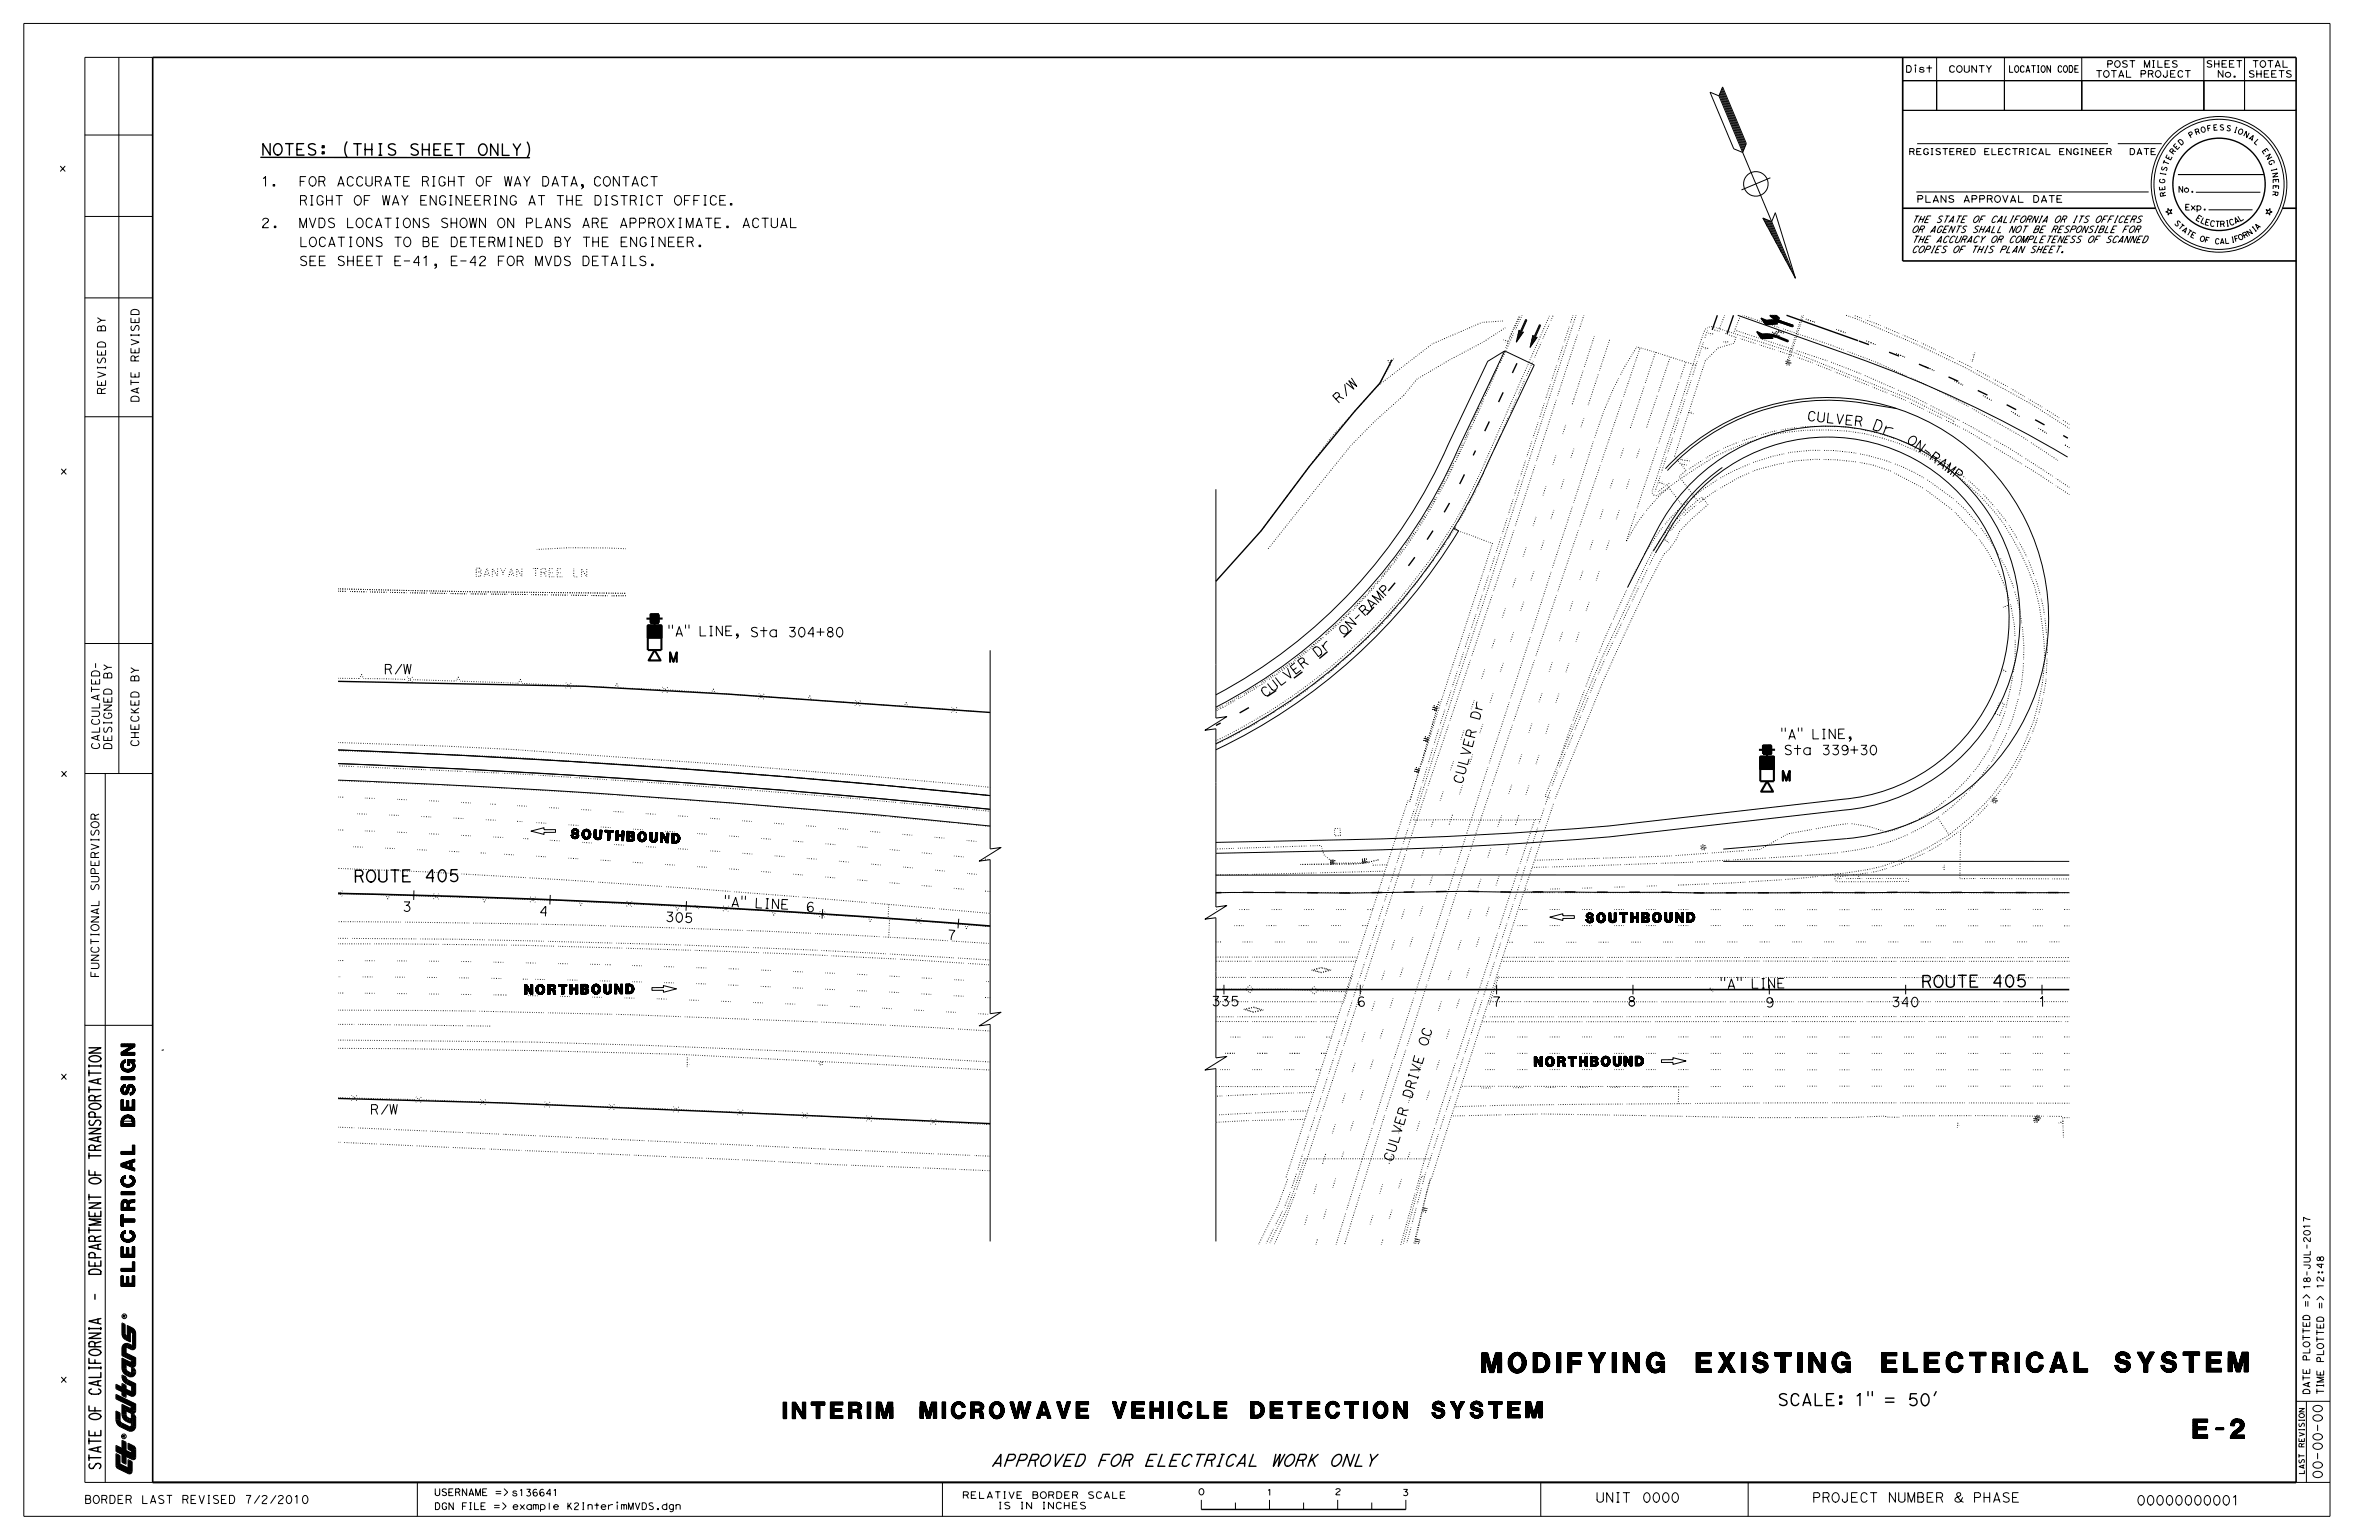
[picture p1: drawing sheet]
<svg xmlns="http://www.w3.org/2000/svg" width="432mm" height="279mm" viewBox="0 0 432 279" stroke-linecap="round" stroke-linejoin="round" font-family="sans-serif">
<defs><g id="words">
<g font-size="3.6">
<text x="268.9" y="249">MODI YI</text>
<text x="284.5" y="249">F</text>
<text x="294.6" y="249">NG</text>
<text x="307.8" y="249">EXI TI</text>
<text x="318.1" y="249">S</text>
<text x="328.3" y="249">NG</text>
<text x="341.5" y="249">ELECTRI</text>
<text x="367.8" y="248.9">CAL SYSTEM</text>
</g>
<text font-size="3.5" x="398" y="260.9">E-2</text>
<g font-size="3">
<text x="142.1" y="257.4">I</text>
<text x="143.8" y="257.4">NTERI</text>
<text x="159.1" y="257.4">M</text>
<text x="167" y="257.4">MI</text>
<text x="172.6" y="257.3">CROW AVE</text>
<text x="201.9" y="257.3">VE</text>
<text x="208.7" y="257.3">HI</text>
<text x="213.8" y="257.3">CLE</text>
<text x="227" y="257.3">DETECTI</text>
<text x="249.2" y="257.3">ON</text>
<text x="259.9" y="257.3">SYSTEM</text>
</g>
<g font-size="2.5">
<text x="24.5" y="195.9" transform="rotate(-90 24.5 195.9)">IG N</text>
<text x="24.5" y="204.4" transform="rotate(-90 24.5 204.4)">D ES</text>
<text x="24.5" y="216.8" transform="rotate(-90 24.5 216.8)">IC A L</text>
<text x="24.5" y="233.4" transform="rotate(-90 24.5 233.4)">ELEC TR</text>
</g>
<g font-size="2.2">
<text x="64.1" y="160.1">ROUTE 405</text>
<text x="348.6" y="179.2">ROUTE 405</text>
<text x="322.6" y="255">SCALE: 1&quot; = 50'</text>
<text x="179.8" y="266">APPROVED FOR ELECTRICAL WORK ONLY</text>
</g>
<text font-size="2.1" x="47.3" y="28.1">NOTES: (THIS SHEET ONLY)</text>
<text font-size="2" x="339.6" y="77.8" transform="rotate(21 339.6 77.8)">D r</text>
<g font-size="1.7">
<text x="47.3" y="33.8">1.</text>
<text x="51.8" y="33.8">FOR ACCURATE RIGHT OF WAY DATA, CONTACT</text>
<text x="47.3" y="41.3">2.</text>
<text x="50.5" y="37.2">RIGHT OF WAY ENGINEERING AT THE DISTRICT OFFICE.</text>
<text x="51" y="41.3">MVDS LOCATIONS SHOWN ON PLANS ARE APPROXIMATE. ACTUAL</text>
<text x="50.5" y="44.7">LOCATIONS TO BE DETERMINED BY THE ENGINEER.</text>
<text x="50.8" y="48.2">SEE SHEET E-41, E-42 FOR MVDS DETAILS.</text>
<text x="245.4" y="70.9" transform="rotate(-43 245.4 70.9)">W</text>
<text x="242.9" y="73.3" transform="rotate(-43 242.9 73.3)">R /</text>
<text x="327.9" y="76.3" transform="rotate(6 327.9 76.3)">C U L V E R</text>
<text x="345.9" y="80.1" transform="rotate(36 345.9 80.1)">O N - R A MP</text>
<text x="121.1" y="115.4" transform="rotate(-1 121.1 115.4)">&quot; A &quot;</text>
<text x="126.7" y="115.4" transform="rotate(-1 126.7 115.4)">L I N E ,</text>
<text x="136.1" y="115.5">Sta 304+80</text>
<text x="239.1" y="119.3" transform="rotate(-38 239.1 119.3)">D r</text>
<text x="243.9" y="115.5" transform="rotate(-44 243.9 115.5)">O N - R A MP</text>
<text x="69.6" y="122.3">R/W</text>
<text x="121.4" y="120.1">M</text>
<text x="229.6" y="126.7" transform="rotate(-38 229.6 126.7)">C U L V E R</text>
<text x="268.5" y="130.8" transform="rotate(-75 268.5 130.8)">D r</text>
<text x="323.1" y="134.1" transform="rotate(-1 323.1 134.1)">&quot; A &quot;</text>
<text x="323.7" y="136.9">Sta 339+30</text>
<text x="328.7" y="134.1" transform="rotate(-1 328.7 134.1)">L I N E ,</text>
<text x="265.4" y="142.4" transform="rotate(-75 265.4 142.4)">C U L V E R</text>
<text x="323.4" y="141.6">M</text>
<text x="103.6" y="152.1" transform="rotate(3 103.6 152.1)">S O U T H B O U N D</text>
<text x="73" y="165.3" transform="rotate(2 73 165.3)">3</text>
<text x="97.8" y="166.1" transform="rotate(2 97.8 166.1)">4</text>
<text x="120.7" y="167.2" transform="rotate(3 120.7 167.2)">3 0 5</text>
<text x="131.3" y="164.4" transform="rotate(3 131.3 164.4)">&quot; A &quot;</text>
<text x="136.9" y="164.7" transform="rotate(3 136.9 164.7)">L I N E</text>
<text x="146.2" y="165.3" transform="rotate(4 146.2 165.3)">6</text>
<text x="287.9" y="167.4">SOUTHBOUND</text>
<text x="171.8" y="170.4" transform="rotate(4 171.8 170.4)">7</text>
<text x="312.1" y="179.4" transform="rotate(-1 312.1 179.4)">&quot; A &quot;</text>
<text x="317.7" y="179.3" transform="rotate(-1 317.7 179.3)">L I N E</text>
<text x="95.3" y="180.4">NORTHBOUND</text>
<text x="219.8" y="182.5">335</text>
<text x="246.2" y="182.6">6</text>
<text x="270.7" y="182.6">7</text>
<text x="295.3" y="182.5">8</text>
<text x="320.4" y="182.7">9</text>
<text x="343.2" y="182.6">340</text>
<text x="369.9" y="182.6">1</text>
<text x="259" y="190" transform="rotate(-73 259 190)">O C</text>
<text x="278.5" y="193.5">NORTHBOUND</text>
<text x="67.1" y="202.1">R/W</text>
<text x="256.2" y="199.4" transform="rotate(-73 256.2 199.4)">D R I V E</text>
<text x="252.7" y="210.9" transform="rotate(-73 252.7 210.9)">C U L V E R</text>
<text x="421.5" y="268.4" transform="rotate(-90 421.5 268.4)">00-00-00</text>
<text x="289.6" y="272.5">UNIT</text>
<text x="298" y="272.5">0000</text>
<text x="328.9" y="272.5">PROJECT NUMBER &amp; PHASE</text>
<text x="387.7" y="273">00000000001</text>
</g>
<g font-size="1.5">
<text x="19.2" y="60.3" transform="rotate(-90 19.2 60.3)">BY</text>
<text x="25.2" y="65.7" transform="rotate(-90 25.2 65.7)">REVISED</text>
<text x="19.2" y="71.6" transform="rotate(-90 19.2 71.6)">REVISED</text>
<text x="25.2" y="73.1" transform="rotate(-90 25.2 73.1)">DATE</text>
<text x="86.2" y="104.6">BANYAN TREE LN</text>
<text x="20.3" y="123.3" transform="rotate(-90 20.3 123.3)">BY</text>
<text x="25.2" y="123.8" transform="rotate(-90 25.2 123.8)">BY</text>
<text x="18.1" y="136.1" transform="rotate(-90 18.1 136.1)">CALCULATED-</text>
<text x="20.3" y="136.1" transform="rotate(-90 20.3 136.1)">DESIGNED</text>
<text x="25.2" y="135.5" transform="rotate(-90 25.2 135.5)">CHECKED</text>
<text x="18" y="161.7" transform="rotate(-90 18 161.7)">SUPERVISOR</text>
<text x="18" y="177.4" transform="rotate(-90 18 177.4)">FUNCTIONAL</text>
<text x="15.3" y="272.8">BORDER LAST REVISED 7/2/2010</text>
</g>
<g font-size="1.3">
<text x="11" y="31.1">x</text>
<text x="11" y="86">x</text>
<text x="11" y="140.9">x</text>
<text x="11" y="195.8">x</text>
<text x="11" y="250.8">x</text>
</g>
<g font-size="1.2">
<text x="345.8" y="13.1">Dist</text>
<text x="353.6" y="13.1">COUNTY</text>
<text x="364.5" y="13.1">LOCATION CODE</text>
<text x="380.3" y="14">TOTAL PROJECT</text>
<text x="382.3" y="12.2">POST MILES</text>
<text x="400.3" y="12.2">SHEET</text>
<text x="402.4" y="14">No.</text>
<text x="408" y="14">SHEETS</text>
<text x="408.7" y="12.2">TOTAL</text>
<text x="346.9" y="40.4">THE STATE OF CALIFORNIA OR ITS OFFICERS</text>
<text x="347.8" y="36.7">PLANS APPROVAL DATE</text>
<text x="346.9" y="45.9">COPIES OF THIS PLAN SHEET.</text>
<text x="346.9" y="44">THE ACCURACY OR COMPLETENESS OF SCANNED</text>
<text x="346.9" y="42.2">OR AGENTS SHALL NOT BE RESPONSIBLE FOR</text>
<text x="421.8" y="233.9" transform="rotate(-90 421.8 233.9)">12:48</text>
<text x="419.2" y="237.2" transform="rotate(-90 419.2 237.2)">=&gt; 18-JUL-2017</text>
<text x="421.8" y="237.5" transform="rotate(-90 421.8 237.5)">=&gt;</text>
<text x="419.2" y="246.9" transform="rotate(-90 419.2 246.9)">PLOTTED</text>
<text x="421.8" y="247.3" transform="rotate(-90 421.8 247.3)">PLOTTED</text>
<text x="419.2" y="253" transform="rotate(-90 419.2 253)">DATE</text>
<text x="421.8" y="253" transform="rotate(-90 421.8 253)">TIME</text>
<text x="78.8" y="271.3">USERNAME =&gt; s136641</text>
<text x="78.8" y="273.9">DGN FILE =&gt;</text>
<text x="93" y="273.9">example K2InterimMVDS.dgn</text>
<text x="174.6" y="271.9">RELATIVE BORDER SCALE</text>
<text x="181" y="273.8">IS IN INCHES</text>
</g>
<g font-size="1.1">
<text x="346.4" y="28.1">REGISTERED ELECTRICAL ENGINEER</text>
<text x="386.4" y="28.1">DATE</text>
<text x="396.5" y="38.1">Exp.</text>
<text x="398.4" y="39.8" transform="rotate(32 398.4 39.8)">E</text>
<text x="400.1" y="40.7" transform="rotate(15 400.1 40.7)">E</text>
<text x="401" y="41" transform="rotate(9 401 41)">C</text>
<text x="401.9" y="41.2" transform="rotate(3 401.9 41.2)">T</text>
<text x="402.9" y="41.2" transform="rotate(-2 402.9 41.2)">R</text>
<text x="403.9" y="41.1" transform="rotate(-8 403.9 41.1)">I</text>
<text x="404.7" y="41" transform="rotate(-20 404.7 41)">C</text>
<text x="405.7" y="40.7" transform="rotate(-25 405.7 40.7)">A</text>
<text x="406.5" y="40.2" transform="rotate(-31 406.5 40.2)">L</text>
<text x="217.4" y="271.2">0</text>
<text x="229.8" y="271.3">1</text>
<text x="242.2" y="271.2">2</text>
<text x="254.4" y="271.3">3</text>
</g>
<g font-size="1">
<text x="400.6" y="23.8" transform="rotate(-10 400.6 23.8)">F</text>
<text x="401.7" y="23.7" transform="rotate(-4 401.7 23.7)">E</text>
<text x="402.8" y="23.6" transform="rotate(1 402.8 23.6)">S</text>
<text x="404" y="23.6" transform="rotate(12 404 23.6)">S</text>
<text x="405.2" y="23.9" transform="rotate(17 405.2 23.9)">I</text>
<text x="393.9" y="29.2" transform="rotate(-63 393.9 29.2)">E</text>
<text x="394.4" y="28.1" transform="rotate(-53 394.4 28.1)">R</text>
<text x="395.1" y="27.3" transform="rotate(-47 395.1 27.3)">E</text>
<text x="395.8" y="26.4" transform="rotate(-42 395.8 26.4)">D</text>
<text x="397.5" y="25.1" transform="rotate(-31 397.5 25.1)">P</text>
<text x="398.6" y="24.5" transform="rotate(-20 398.6 24.5)">R</text>
<text x="399.5" y="24.1" transform="rotate(-15 399.5 24.1)">O</text>
<text x="406.1" y="24.2" transform="rotate(22 406.1 24.2)">O</text>
<text x="407.1" y="24.6" transform="rotate(28 407.1 24.6)">N</text>
<text x="408" y="25.1" transform="rotate(33 408 25.1)">A</text>
<text x="409" y="25.8" transform="rotate(44 409 25.8)">L</text>
<text x="410.5" y="27.4" transform="rotate(55 410.5 27.4)">E</text>
<text x="411.1" y="28.3" transform="rotate(60 411.1 28.3)">N</text>
<text x="411.6" y="29.2" transform="rotate(65 411.6 29.2)">G</text>
<text x="392.9" y="33.4" transform="rotate(-85 392.9 33.4)">G</text>
<text x="393" y="34.5" transform="rotate(-96 393 34.5)">E</text>
<text x="393" y="32.1" transform="rotate(-79 393 32.1)">I</text>
<text x="393.2" y="35.6" transform="rotate(-101 393.2 35.6)">R</text>
<text x="393.2" y="31.2" transform="rotate(-74 393.2 31.2)">S</text>
<text x="393.5" y="30.2" transform="rotate(-69 393.5 30.2)">T</text>
<text x="395.3" y="34.9">No.</text>
<text x="412.2" y="30.4" transform="rotate(76 412.2 30.4)">I</text>
<text x="412.4" y="31.3" transform="rotate(81 412.4 31.3)">N</text>
<text x="412.5" y="34.6" transform="rotate(98 412.5 34.6)">R</text>
<text x="412.6" y="32.4" transform="rotate(87 412.6 32.4)">E</text>
<text x="412.6" y="33.5" transform="rotate(92 412.6 33.5)">E</text>
<text x="394.6" y="40.5" transform="rotate(46 394.6 40.5)">S</text>
<text x="395.2" y="41.2" transform="rotate(41 395.2 41.2)">T</text>
<text x="395.9" y="41.8" transform="rotate(37 395.9 41.8)">A</text>
<text x="409.7" y="41.8" transform="rotate(-43 409.7 41.8)">A</text>
<text x="396.7" y="42.4" transform="rotate(32 396.7 42.4)">T</text>
<text x="397.5" y="42.9" transform="rotate(27 397.5 42.9)">E</text>
<text x="399.1" y="43.6" transform="rotate(18 399.1 43.6)">O</text>
<text x="400.1" y="43.9" transform="rotate(13 400.1 43.9)">F</text>
<text x="401.9" y="44.2" transform="rotate(4 401.9 44.2)">C</text>
<text x="402.9" y="44.3" transform="rotate(-1 402.9 44.3)">A</text>
<text x="403.8" y="44.2" transform="rotate(-6 403.8 44.2)">L</text>
<text x="404.9" y="44.1" transform="rotate(-10 404.9 44.1)">I</text>
<text x="405.6" y="43.9" transform="rotate(-15 405.6 43.9)">F</text>
<text x="406.4" y="43.7" transform="rotate(-24 406.4 43.7)">O</text>
<text x="407.3" y="43.3" transform="rotate(-29 407.3 43.3)">R</text>
<text x="408.2" y="42.8" transform="rotate(-34 408.2 42.8)">N</text>
<text x="409.1" y="42.2" transform="rotate(-38 409.1 42.2)">I</text>
<text x="418.3" y="262.7" transform="rotate(-90 418.3 262.7)">REVISION</text>
<text x="418.3" y="267.6" transform="rotate(-90 418.3 267.6)">LAST</text>
</g>
<g font-size=".5">
<text x="22.8" y="239" transform="rotate(-90 22.8 239)">R</text>
<text x="22.7" y="260.8" transform="rotate(-90 22.7 260.8)">R</text>
</g>
</g></defs>
<g fill="none" stroke="#000" stroke-width=".18" stroke-dasharray=".1 .3 .1 .3 .2 .3 .1 .3" stroke-linecap="butt">
<path d="M273.2 59.5l-4 2.6-6.1 3.2-5.9 3.5-2.4 2.9M275.2 58.7l.7-1.5M276.3 57.2l-1.3 2.7M281.5 58.1l.4-.9M284.8 59.3l-.9 2.8M285.5 57.2l-.5 1.4M286.1 57.2l-16 49.5a1572.5 1572.5 0 0 0-13.5 42.1M309.9 60l-.5 1.4M313 57.2l-.9 2.4M322.9 59.4l-6.6-2.2M323.1 60l.7 .3M327.3 57.2l-2.8 8.8h-.3l2.9-8.8"/>
<path d="M329.4 58.5l-1.8-.7M337.9 57.7l-1.4-.5M339.4 57.2l-.1 .4M341.3 59.1l-2.7-1.1M250.5 69.5l1.9-3.4M252.4 66.1l-.5-.7 .8 .1M252.7 65.5l.3-.5M254.8 71.7l-5.2 4.7-4.4 4.4-15.1 18.8M265.8 79.7l1.2-2.6M266.6 78.5l-2.4 5.3M267.3 76.4l1.2-2.7M268.8 73.1l1.2-2.7"/>
<path d="M269.3 72.5l-2.4 5.3M270.3 69.7l1.2-2.6M271.8 66.4l1.2-2.7M272 66.5l-2.4 5.3M272.7 78.2l1.1-2.7M272.8 61.7l1 .2M273.3 63.1l.7-1.7M273.3 61.8l-.1 .3M274 61.4l1.2-2.7M274.1 74.9l1.2-2.7M274.7 60.5l-2.4 5.3M275.6 71.5l1.2-2.7"/>
<path d="M277.1 68.2l1.2-2.7M278.5 64.8l1.2-2.6M279.2 76.7l-1 2.7M280 61.5l1.2-2.7M280.3 73.2l-.9 2.8M281.4 69.7l-.9 2.8M282.6 66.2l-1 2.8M282.7 71.8l3.6-11.1M283.7 62.8l-.9 2.7M284.2 77.1l-.6 1.8M285.7 72.5l-.3 .9M286.6 60l.9-2.8"/>
<path d="M286.9 77.5l.6-1.8M287.3 67.3l-1.6 5.2M288.3 73.5l1.8-5.6M289.4 61l-1.8 5.6M290.3 67.3l1.9-5.7M293.8 68.6l-2.7 5.9-1.7 4.9M294.7 72l3-8.9M296.2 76.8l-.3 .9M297.1 62.9l-2.2 3.6-.8 1.5M298.4 70.2l-2.2 6.6M298.9 77.5v-.1M298.9 77.4l1.9-5.6"/>
<path d="M300.5 63.9l-1.9 5.6M301 71.1l2.1-6.3M303.6 79.4l-.9 2.8M304.7 76l-.9 2.7M305 68.6l1-2.9M305.8 72.5l-.9 2.8M306.9 74.9l.1-.3M306.9 69l-.9 2.8M307.4 75.1l-1-.3M307.7 66.2l-10.6-3.3M308.1 65.5l-.9 2.8M309.1 63l1 .2"/>
<path d="M309.2 62.1l-.9 2.7M309.6 63.1l-.1 .4M310 60.5l1 .1M310.5 60.5l-.1 .4M312.1 60.1l-1.4-.4M312.7 62h1M313.2 62v.4M314.6 60.5l1.3-3.3M315.1 61.2l-.4 1.1-2.9 .8-2.3 2.4-5.6 17.3 2.2 2.6M315.1 61.2l-2-.7M316.2 80l2.8-.9M318.6 62.3l-2.8-.9"/>
<path d="M319.2 61.3l-4.3-1.4M319.7 78.9l2.8-.7M321.7 60.2l.4 .4M322 60.5l-.3-.1M322 61.1l-.3-.9M322.1 63.4l-2.8-.9M322.1 60.6l.1-.1M322.2 60.5a.79 .79 0 0 1 .9-.5M322.2 61.1l-.2-.1M322.4 61l-.5-.2M322.5 60.7l.5 .2M322.5 60.7l-.4-.2"/>
<path d="M322.6 60.6l-.4-.2M322.6 60.6l-.1 .1M322.6 61l-.8-.3M322.6 60.5l-.4-.2M322.7 60.4l-.4-.2M322.8 60.9l-1-.4M322.9 60.3l-.5-.2M323 60.9l-1 .2M323.2 60.3l-.6-.3M323.2 78l2.9-.4M323.2 60.3h-.2l-.4 .3M323.7 60.5l-.5-.2"/>
<path d="M323.7 60.4l-1-.4M323.8 60.3l-.1 .2M324.7 65.8l-.1-.1-.2 .1 .2 .1 .1-.1M324.8 65.8l-.2-.3-.3 .3 .3 .2 .2-.2M324.9 65.8a.36 .36 0 0 0-.5-.4 .36 .36 0 0 0-.1 .6 .36 .36 0 0 0 .6 0v-.2M325 65.8a.49 .49 0 0 0-.6-.5 .49 .49 0 0 0-.2 .8 .49 .49 0 0 0 .8-.1v-.2M325.4 63.4l-5.5-1.8M325.5 64.6l-2.7-.9M326.9 77.5l2.9-.1M329 65.8l-2.8-1M330.5 77.3l2.9 .1M331.7 65.5l-5.6-1.9"/>
<path d="M332.4 67.2l-2.7-1.1M334.2 77.4l2.9 .4M334.6 63.5l-11-3.8M334.9 60.4l-1.8-.7M335.8 68.6l-2.8-1.1M337.8 77.9l2.8 .7M337.8 67.8l-5.4-2.1M339.1 69.9l-2.7-1.1M340.4 62.5l-1.8-.7M342.5 71.3l-2.7-1.1M343.8 70.5l-5.3-2.4M344.7 60.5l-2.7-1.2"/>
<path d="M344.8 79.9l2.7 1.1M345.8 64.8l-1.8-.8M345.9 72.7l-2.7-1.1M346.1 68.3l-5.6-2.6-5.2-1.9M348.1 61.9l-2.7-1.1M349.2 74.3l-2.6-1.3M349.8 73.3l-5.3-2.5M351.1 67.3l-1.8-.9M351.4 63.5l-2.7-1.3M352.5 75.9l-2.6-1.3M354.4 76.9l-1.3-.7M354.7 65.1l-2.7-1.3"/>
<path d="M355.6 76.3l-5.2-2.7M355.7 77.5l-1.3-.6M356.3 69.9l-1.7-.9M357.3 73.7l-6.1-3.1-4.4-2M357.9 66.7l-2.6-1.3M358 65.4l-.3-.1M358.3 64.4l-.3-.1M358.5 64l-.6 1.8M361.1 68.4l-2.5-1.4M361.4 79.4l-5.1-2.8M361.4 72.6l-1.7-.9M364.4 70.1l-2.6-1.3"/>
<path d="M366.5 75.5l-1.7-1M367.5 72l-2.5-1.5M368 79.9l-10.1-5.8M370.7 73.9l-2.6-1.5M371.5 78.6l-1.7-1M373.7 75.8l-2.4-1.6M375.6 77l-1.2-.8M375.6 77.7a199.7 199.7 0 0 0-40.5-20.5M113.6 99.6l-10.3-.2-5.9 .3M228.9 96.3l12.8-17 8.2-9.2 10.1-7.7 9-3.9 3.9-.3M255.1 98.8l1.7-2.4M257.2 95.8l1.5-2.5"/>
<path d="M257.4 95.9l-3.3 4.8M259.1 92.7l1.5-2.5M260.8 90.3l-3 5M260.9 89.5l1.4-2.6M262.6 86.3l1.4-2.6M262.8 97.8l1.6-2.5M263.8 84.5l-2.7 5.1M263.9 96.1l7 2.5-7.7 23.4-5.1 16.4M264.3 83.1l1.2-2.7M264.7 94.6l1.5-2.5M266.5 91.5l1.4-2.6M268.2 88.2l1.2-2.6"/>
<path d="M269.7 84.9l1.2-2.7M271.2 81.5l1.2-2.6M272.4 97.5l-.9 2.8M273.6 94l-.9 2.8M274.7 90.6l-.9 2.7M275 95.4l3.7-11.1M275.8 87.1l-.9 2.8M276.9 83.6l-.9 2.8M277 99.3l-.6 1.9M278 80.1l-.9 2.8M278.8 93.8l-.6 1.8M278.9 83.6l3.6-11.1"/>
<path d="M279.7 99.7l.6-1.8M280.6 88.2l-.6 1.9M281.5 94.2l.6-1.9M282.4 82.7l-.6 1.8M283.3 88.6l.6-1.8M285.1 83.1l.6-1.9M285.4 91.9l-3.6 11.2M286.7 95.5l3.8-11.1M289.1 98l-.6 1.9M289.2 80.1l-3.6 11.1M290.7 83.7l3.7-11.1M291 92.5l-.7 1.8"/>
<path d="M291.5 99.7l.6-1.8M292.8 86.9l-.6 1.9M293.4 94.2l.6-1.9M294.7 81.4l-.6 1.8M295.2 88.6l.6-1.8M297 83.1l.6-1.9M297.1 92.2l3.7-11.1M298.4 93.2l-1.2 1.6-2 3.5 1.7-5.4M300.9 89.2l2.1-1.5M301.1 80.4l3.7-11.1M301.1 99.2l1.7-2.3M301.3 86.4l-.9 2.8"/>
<path d="M301.6 87.7l.1-.4M301.8 95.7l-3.3 4.8M302.1 87.9l-1-.4M302.4 82.9l-.8 2.8M302.5 98.2l.2-.3M302.6 88.1l3.4 4.5M302.9 98.5l-.8-.6M302.9 88.5a17.9 17.9 0 0 0-4.1 4.1M303.2 96.3l1.9-2.2M304.8 86.4l1.2-.9M305.2 83.4l.1-.3M305.6 93.6l2.2-1.9"/>
<path d="M305.7 84.3v-.4M306.1 84.4l-.9-.2M306.2 83.6v-.4M306.3 91l-1.1 .9-3 3.2M306.6 85.1l2.4-1.6M306.7 83.6l-2-.2M308.1 90.8l-3.3-4.3M308.4 91.2l.8-.7M309.3 90.6l2.4-1.7M309.6 83.1l2.6-1.4M311.6 87.1l-3.2 2.2-1.5 1.2M312.3 88.5l3.2-1.8 2-.9"/>
<path d="M312.8 81.3l2.7-1.1M317.5 84.2l-3 1.3-2.2 1.2M318.1 85.5l.6-.2 5.1-1.3M323.8 82.3l-2 .5-3.6 1.1M324.5 83.9l1.5-.3 4.3-.2M330.4 81.7h-1.7l-4.2 .5M331 83.4h2.2l3.6 .4M336.9 82.2l-4.1-.5h-1.7M337.6 83.9l2.2 .4 3.4 1.2M343.2 83.9l-4.4-1.3-1.2-.2M343.8 85.8l5.2 2.7M349.2 86.7l-1.6-.9-3.7-1.6"/>
<path d="M349.6 88.9l4.7 3.5M354.5 90.5l-4.7-3.4M354.8 92.9l4 4.3M357.3 87.2l2.2 2M359.1 95.2l-2.6-2.9-1.4-1.3M359.2 97.8l1.4 1.9 1.7 3.1M360 89.7l2 2.2M361.4 80.8l-5.1-3M362.4 92.4l1.9 2.3M364.6 95.3l1.6 2.5M366.5 98.5l1.4 2.6M367 84.2l-5-3"/>
<path d="M367 82.8l-5-3M372.5 87.7l-4.9-3.1M372.5 86.4l-4.9-3.2M373.5 83.5l-4.9-3.2M375.6 81.2l-.8-.5M375.6 88.4l-2.4-1.6M375.6 89.7l-2.5-1.6M61.4 107.3h1.4M61.4 106.8l24 .6 28.2 .3M63.6 107.3l2.9 .1M67.2 107.4l2.9 .1M70.9 107.5h2.9"/>
<path d="M74.5 107.6h2.9M78.2 107.6l2.9 .1M81.8 107.7h2.9M85.5 107.7l2.9 .1M89.1 107.8h2.9M92.8 107.8l2.9 .1M96.4 107.9h3M100.1 107.9l2.9 .1M103.7 108h3M107.4 108l2.9 .1M111 108.1h2.6M234.9 119.8l2.3-1.9"/>
<path d="M235.1 119.9l-4.7 3.4M237.8 117.5l2.2-1.9M240.2 115.7l-4.5 3.7M240.5 115.1l2.2-2M243.8 119.8l2.2-1.9M245 111.2l-4.3 4M246.5 117.4l2.1-2.1M248.4 107.4l1.9-2.1M249.5 106.4l-3.9 4.3M250.7 104.7l1.8-2.3M251.7 112.2l1.9-2.2M253 101.8l1.7-2.4"/>
<path d="M253.6 101.3l-3.6 4.6M254.1 109.5l1.9-2.3M256.4 106.6l1.8-2.3M258.6 103.7l1.8-2.3M260.8 100.8l1.7-2.4M265.6 118.4l-.9 2.7M266.8 114.9l-.9 2.8M267.1 119l3.8-11.1M267.9 111.4l-.9 2.8M269 107.9l-.9 2.8M270.2 104.5l-.9 2.7M271.1 107.2l3.7-11.1"/>
<path d="M271.3 101l-.9 2.8M271.3 115.9l-.6 1.9M273.2 110.4l-.6 1.9M274.2 116.4l.6-1.9M275.1 104.9l-.6 1.8M276 110.8l.6-1.8M277.7 115.6l-3.5 11.1M277.9 105.3l.6-1.9M278.8 119l3.7-11M281.5 103.8l-3.5 11.1M282.8 107.3l3.7-11.1M283.6 114.7l-.6 1.8"/>
<path d="M285.5 109.1l-.6 1.9M286.1 116.4l.6-1.8M287.3 103.6l-.6 1.8M287.9 110.9l.6-1.9M289.7 105.3l.6-1.8M289.9 119.1l-2.1 5.4M291.6 119l1.2-2.7M292.5 113l-2.3 5.4M293.1 115.7l1.3-2.7M294.7 112.4l1.2-2.7M295.2 107l-2.4 5.4M296.2 109.1l1.3-2.7"/>
<path d="M297.8 105.8l1.3-2.7M298.2 101.2l-2.7 5.2M299.4 102.5l1.3-2.6M362.6 103.4l1.5 3.6 .6 1.9M362.8 100.7l-1.3-2.2-1.9-2.7M363.5 110.2l.9-.4M364 110l.1 .3M364.9 109.6l.7 3.8 .1 2M365.5 106.7l-1.5-3.7-.9-1.7M365.8 116.1l-.1 3.8-.2 2M366.9 113.1l-.3-2.5-.9-3.2M367.3 119.6a28.7 28.7 0 0 0-.2-5.8"/>
<path d="M368.2 101.7l1 2.7M369.5 105.1l.8 2.8M370.5 108.6l.6 2.9M371.2 112.2l.3 2.9M371.5 115.9l.1 2.9M371.5 119.5l-.1 2.9M61.4 123.1h3.9M61.4 134.7l19.9 .7 11.6 .6M64.2 139.1l-2.8-.2M65.3 123.1l.3-.7 .4 .7M66 123.1l7.8 .2M70.8 139.4l-5.9-.3"/>
<path d="M73.9 123.8l1-1M73.9 122.8l1 1M75 123.3l7.8 .3M77.3 139.7l-5.8-.3M82.8 123.6l.4-.8 .3 .8M83.5 123.6l6.7 .2M83.9 140l-5.8-.3M90.2 123.8l3.8 .2M91.7 137.3l-30.3-1.1M92.9 136l22.7 1.6a2429.8 2429.8 0 0 1 64.1 5.2M94 124l.4-.7 .4 .7M94.8 124l7.8 .4"/>
<path d="M102.7 124.8l1-.9M102.7 123.9l.9 1M103.8 124.4l7.8 .4M111.6 124.8l.4-.8 .3 .8M112.3 124.8l7.8 .3M120.2 125.6l1-.9M120.2 124.7l1 1M121.3 125.2l7.8 .5M129.1 125.7l.4-.7 .3 .8M129.8 125.8l7.8 .5M137.7 126.8l1-.9M137.7 125.8l.9 1.1"/>
<path d="M138.8 126.4l7.8 .5M146.6 126.9l.4-.7 .3 .8M147.3 127l7.8 .5M155.2 128l1-.9M155.2 127.1l.9 1M156.3 127.6l7.8 .6M164.1 128.2l.4-.7 .3 .7M164.8 128.2l7.8 .6M172.7 129.3l1-.9M172.7 128.3l.9 1M173.8 128.8l3.3 .3M220.7 128.7l1.3-.7"/>
<path d="M220.7 135l1.3-.6M220.7 134.4a101 101 0 0 0 48.3-49.2l12.3-28M222.6 127.7l2.6-1.5M222.7 134.1l2.6-1.4M224.2 127.1l-3.5 1.9M225.8 125.8l2.5-1.5M225.9 132.4l2.6-1.5M229.1 130.6l2.5-1.6M229.8 123.7l-5 3.1M232.2 128.6l2.4-1.6M238.2 124.4l2.3-1.7M241.1 122.2l2.2-1.9"/>
<path d="M256.8 139.9l.2-.7 .7 .3-.2 .7-.7-.3M256.9 140l.2-.7M258.4 134.3l.2-.7 .7 .2-.2 .7-.7-.2M258.4 137l1.6-5.6M258.5 134.4l.2-.7M258.6 134.4l.2-.7M258.8 134.4l.2-.7M258.9 134.5l.2-.7M259 134.5l.2-.7M259 139.2l-.8 2.8M260 128.7l.2-.7 .7 .2-.2 .7-.7-.2M260 131.4l1.2-4.1"/>
<path d="M260.1 135.7l-.9 2.8M260.1 128.8l.2-.7M260.2 128.8l.2-.7M260.4 128.8l.2-.7M260.5 128.9l.2-.7M260.6 128.9l.2-.7M261.1 132.3l-.8 2.8M262.2 128.8l-.8 2.8M263.2 130.8l3.7-11.1M263.4 125.3l-.9 2.8M263.8 138.1l-.6 1.8M264.5 121.8l-.9 2.8"/>
<path d="M268.6 133l.6-1.8M269.5 121.5l-.7 1.8M270.1 139.2l-3.1 9.6M270.5 127.5l.6-1.9M272.3 121.9l.6-1.8M273.9 127.4l-3.6 11.1M274.8 130.8l3.7-11.1M276.2 136.8l-.6 1.9M278 131.3l-.6 1.8M278.8 138.6l.6-1.8M279.9 125.7l-.6 1.9M280.6 133.1l.6-1.9"/>
<path d="M281.7 120.2l-.6 1.8M282.4 127.5l.6-1.8M283 139.2l1.2-2.7M283.1 137.6l-.4 1.2M284.2 122l.6-1.9M284.4 135.8l1.2-2.7M285.3 131.4l-1.9 5.5M285.9 132.4l1.1-2.7M287.2 129.1l1.1-2.7M287.6 125.2l-2.1 5.5M288.6 125.7l1.1-2.7M290.1 122.3l1.2-2.6"/>
<path d="M361.4 135.1l-.4 .9-2.1 3.1-.7 .9M361.5 138.2l2.7-5.1M363 129.8l-.9-.4 .8-2 .9 .3-.8 2.1M363.3 121.4l.9 .5M363.7 121.6l-.1 .3M363.9 129.1l-1 2.8-1.2 2.6M364.5 132.4l.7-1.8 1.1-3.8M365.3 122.6l-1.2 5.8M366.5 126.1l.4-2.1 .4-3.7M367 137l-1.3 2.6M368.6 133.7l-1.3 2.7M369.8 130.3l-1 2.7"/>
<path d="M370.8 126.8l-.8 2.8M371.4 123.2l-.5 2.8M61.4 150.6h.9M61.4 141.6l5.8 .3M61.4 144.6h.9M65.8 153.7l-1.9-.1M66.2 150.7l2 .1M66.2 144.8l2 .1M66.6 147.7l-2-.1M67.9 141.9l11.7 .5M70.6 157.9l-9.2-.3M71.7 154l-2-.1"/>
<path d="M72.1 145l1.9 .1M72.1 151l1.9 .1M72.4 147.9h-1.9M77.5 154.2l-2-.1M77.9 151.3l2 .1M77.9 145.3l2 .1M78.2 148.2l-1.9-.1M80.3 142.4l11.7 .6M83 158.5l-11.7-.6M83.3 154.5l-1.9-.1M83.7 145.6l2 .1M83.7 151.6l2 .1"/>
<path d="M84.1 148.5l-2-.1M88.2 154.8l-1-.1M89 145.9h1M89.6 151.9l1.9 .1M89.9 148.8l-1.9-.1M90.5 140.2l-5.9-.2M92.7 143.1l11.7 .6M93.3 155.1l-2-.1M93.9 146.2l1.9 .1M94.1 140.4l2.9 .2M94.1 140.4l-2.9-.1M94.8 149.1l-1-.1"/>
<path d="M94.9 152.1l1 .1M95.4 159.2l-11.7-.6M97.8 140.6l5.8 .4M99.1 155.4l-1.9-.1M99.1 149.4l-1.9-.2M99.7 146.5l2 .1M99.8 152.4l1.9 .2M102 159.6l-5.9-.3M102 159.6l5.8 .4M104.3 141.1l5.9 .4M104.9 155.8l-1.9-.1M105 149.8l-2-.2"/>
<path d="M105.6 146.9l1.9 .1M110.8 156.2l-2-.2M110.8 150.2l-2-.2M110.9 141.5l5.8 .4M111.3 144.2l-6.8-.5M111.4 147.2l1.9 .1M116.6 156.6l-1.9-.2M117.2 147.6l2 .2M117.3 153.6l1.9 .1M117.5 141.9l5.8 .4M122.4 157l-1.9-.2M123.1 148l1.9 .2"/>
<path d="M123.1 154l2 .1M123.7 145.1l-11.7-.8M124 142.4l5.8 .4M128.3 157.4l-2-.2M128.3 151.4l-2-.2M128.9 148.5l1.9 .1M129 154.4l1.9 .1M130.6 142.9l5.8 .4M134.1 157.8l-1.9-.2M134.1 151.8l-1.9-.1M134.7 148.9l2 .2M134.8 154.8l1.9 .2"/>
<path d="M136.1 146l-11.7-.9M137.1 143.4l5.8 .5M139.9 158.3l-1.9-.2M139.9 152.3l-1.9-.2M140.5 149.4l2 .1M140.6 155.3l2 .1M143.7 143.9l5.8 .5M145.8 158.8l-2-.2M145.8 152.7l-2-.1M146.4 149.8l1.9 .2M146.5 155.7l1.9 .2M148.4 147l-11.6-1"/>
<path d="M150.2 144.5l5.9 .5M151.6 159.3l-2-.2M151.6 153.2l-1.9-.1M152.2 150.3l1.9 .2M152.3 156.2l1.9 .2M156.8 145l5.8 .6M157.4 159.8l-1.9-.2M157.4 153.8l-1.9-.2M158 150.8l2 .2M158.1 156.8l1.9 .2M160.8 148.1l-11.6-1M163.2 154.3l-1.9-.2"/>
<path d="M163.3 145.6l5.9 .6M163.8 151.4l2 .2M163.9 157.3l2 .2M169.1 154.9l-2-.2M169.7 151.9l1.9 .2M169.7 157.9l2 .2M169.9 146.3l5.8 .5M173.2 149.3l-11.7-1.1M174.9 155.5l-2-.2M175.5 152.5l1.9 .2M175.6 158.5l1.9 .2M176.4 146.9l3.3 .3"/>
<path d="M179.7 156l-1-.1M179.7 149.9l-5.8-.6M179.7 144.3a1938.5 1938.5 0 0 0-88-7M220.7 158.8l5.8-.2M224 153.9l-3.3 .1M227.3 158.6l11.7-.2M230.5 153.7l-5.8 .2M236.1 156.8h2.9M237.1 153.5l-5.8 .2M239 156.8l5.8-.1M239.7 158.3l11.7-.2M241.5 156.2h.8"/>
<path d="M241.5 156h.8v.8h-.8v-.8M241.5 156.5h.8M241.5 156.4h.8M241.5 156.3h.8M241.5 156.7l.8-.1M241.9 156.5l-1.6-1.4-.5-1.7-2 .1M243.3 151.6h-1l-.1-1.3h1l.1 1.3M244.8 156.7a18 18 0 0 0 5.4-.7M247.3 155.9l.7-.2 .1 .8-.7 .1-.1-.7M247.3 156l.7-.1M247.3 156.1l.7-.1M247.3 156.2l.7-.1"/>
<path d="M247.3 156.3l.8-.1M247.4 156.5l.7-.2M248.4 156.5l-5.8 .1M251.8 156.9l-2.6 .1-.1-.4M253.5 156.5l.9-2.7M254.7 153.1l.9-2.8M255.1 155l-3.7 11.2M255.6 145.2l-22.2 68.6M255.8 149.6l.9-2.8M255.9 145.4l.8-2.8M256.7 142.6l1.7-5.6M256.9 146.1l.3-.6"/>
<path d="M257 140l.2-.7M257.1 148.8l-1.8 5.5M257.1 140l.2-.7M257.1 148.8l1.9-5.6M257.2 140.1l.2-.7M257.3 140.1l.3-.7M258 142.8l-.8 2.7M258 155.6l.6-1.9M259.2 142.6l3.7-11.1M259.8 150l.4-1.3M260 158.9l-.6 1.9M261.8 153.3l-.6 1.9"/>
<path d="M261.9 143.6l-.6 1.9M263.3 148.7l.3-.9M263.3 148.7l-.3 .9M264.5 156.7l2.5-7.9M264.9 144.1l.6-1.8M266.6 155l-3.6 11.1M268.7 148.8l1.9-5.6M268.7 148.8l-1.8 5.5M270 155.5l.6-1.8M270.8 142.6l3.7-11.1M271.8 150l.4-1.2M272.1 159l-.6 1.8"/>
<path d="M272.6 148l-.3 .8M273.9 153.4l-.6 1.9M274.4 142.4l-.6 1.8M275.4 148.8l.3-.9M275.4 148.8l-.3 .9M275.9 156.7l2.7-8M276.9 157.1l-.9 2.8M276.9 144.2l.7-1.9M278 153.7l-.9 2.7M278.1 157.4l2.9-.1M279.1 150.2l-.9 2.8M279.6 148.7l-23 .1"/>
<path d="M280.2 146.7l-.9 2.8M280.9 144.6l.5-1.3M280.9 144.6l-.4 1.4M281.3 144.8l-.9-.3 2.3-5.7a421 421 0 0 1 14.2-32.4l1.7-3.7a32 32 0 0 1 10.3-12.5l.4 .4M281.7 142.6l1-2.7M281.7 157.3l5.9-.2M282.3 144.9l5-12.2a346.1 346.1 0 0 1 14.7-32.2l.8-.7 1.5-2 .6-1.4 2-2.1 3.1-2.8-.8-1M283.7 155.9l-5.2 .2M288.3 157.1l5.9-.2M290.3 155.7l-5.9 .2M294.9 156.9l5.8-.2M296.9 155.5l-5.9 .2"/>
<path d="M301.5 156.6l5.8-.2M303.4 155.3l-5.8 .2M308 156.4l5.9-.4M309.3 153.7l-.1-.1-.2 .1 .2 .2 .1-.2M309.4 153.7l-.2-.2-.3 .2 .3 .3 .2-.3M309.5 153.7a.36 .36 0 0 0-.5-.3 .36 .36 0 0 0-.1 .6 .36 .36 0 0 0 .6-.1v-.2M309.6 153.7a.49 .49 0 0 0-.6-.4 .49 .49 0 0 0-.2 .8 .49 .49 0 0 0 .8-.1v-.3M310 154.8l-5.8 .4M314.6 156l5.8-.3M316.5 154.3l-5.8 .4M321.2 155.6l5.8-.3M322.6 152.3l-3.2 1.8-2.1 .2"/>
<path d="M323.3 159.6l-5.8 .4M327.7 155.2l5.8-.5M328.9 150.5l-4.4 .8-1.2 .7M329.9 159l-5.8 .6M333.5 158.5l-2.9 .4M334.3 154.6l5.7-1M335.1 159.4h2.9M335.3 158.9l-1.8 .3 .1 .2h.7M335.4 149.4l-5.8 1M337.4 159.4l-.1-.8M338.7 159.4h2.9M338.9 158.4l-2.9 .4"/>
<path d="M340.7 153.4l2.9-.9 2.6-1.1M341.8 150.8l-2.7-.9-3-.5M342.4 159.4h2.9M342.5 157.6l-2.8 .7M345.9 156.3l-2.7 1M346 159.4h.4M346.4 159.5v.4l-12.8 .1a.73 .73 0 0 1-.6-.6 .73 .73 0 0 1 .4-.8 43.4 43.4 0 0 0 14-3.6 40.2 40.2 0 0 0 17.7-57.7 40.2 40.2 0 0 0-37.5-19.2 40.6 40.6 0 0 0-19.1 6.4l-7.5 5.3a.69 .69 0 0 1-.8 0 .69 .69 0 0 1-.3-.7l9.4-28.9a1.58 1.58 0 0 1 1.8-.9l14.9 4.8 20.8 8.4 7.9 3.9-.3 .5M346.9 151.1l2-1 3-1.9M347.7 148.9l-3.5 1.6-2 .5M349.3 154.8l-2.7 1.2M352.4 153l-2.5 1.5M352.5 147.7l1.7-1.3 2.7-2.5"/>
<path d="M352.9 157.4h-.4M352.9 156.9v1M353.1 145.2l-1.8 1.5-3 1.9M353.8 151.5l-2.1-3.1M355.4 150.9l-2.4 1.7M355.7 159.4h3M355.8 154.3l-.1 5.1M355.9 150.6l-.1 2.9M357.4 143.4l1.5-1.6 2.1-3M357.7 140.6l-.7 .9-3.3 3.2M358.2 148.6l-2.2 1.9M359.4 159.4h5.8"/>
<path d="M360.8 146l-2 2.1M362.2 145.2l-.2-.1-.1 .1 .1 .1 .2-.1M362.3 145.2l-.3-.2-.2 .2 .2 .3 .3-.3M362.4 145.2a.36 .36 0 0 0-.5-.3 .36 .36 0 0 0-.1 .6 .36 .36 0 0 0 .6-.1v-.2M362.5 145.2a.49 .49 0 0 0-.6-.4 .49 .49 0 0 0-.2 .7 .49 .49 0 0 0 .8 0v-.3M363.2 143.2l-1.9 2.3M365.3 140.3l-1.7 2.4M366 159.4h5.8M372.5 159.4l3.1 .1M61.4 171.2h5.8M61.4 174.3h.9M61.7 177.2h-.3"/>
<path d="M62.1 162.6l-.7-.8M62.1 161.6l-.7 .8M63.1 170.3l-1.7-.1M66.2 174.3h2M67.6 177.2h-2M67.9 171.2l11.7 .1M70 162.3l-7.8-.2M70.8 162.4l-.4 .7-.4-.7M72.1 174.3h1.9M72.7 167.3l-11.3-.1M73.4 177.3h-1.9M75.5 170.3h-11.7"/>
<path d="M77.9 174.4h2M78.6 162.6l-7.8-.2M79.3 177.3h-2M79.6 163.1l-.9-1M79.7 162.2l-1 .9M80.4 171.3l11.7 .2M83.8 174.4l1.9 .1M85.1 177.4h-1.9M85.2 167.5l-11.7-.2M87.6 162.9l-7.9-.2M88 170.5l-11.7-.2M88.3 162.9l-.4 .7-.3-.7"/>
<path d="M89.6 174.6h2M91 177.5h-2M91.7 167.6l-5.8-.1M91.7 167.6l5.9 .1M92.8 171.5h1.9M94.5 170.7l-5.8-.2M94.7 171.5l5.9 .2M95.5 174.7h1.9M95.8 177.7l-.9-.1M96.1 163.2l-7.8-.3M97.2 163.7l-1-1M97.2 162.7l-1 1"/>
<path d="M98.3 167.7l11.7 .3M98.7 170.8l-4.2-.1M98.9 177.7h-1.9M101.3 171.7l11.7 .3M101.3 174.8l2 .1M104.8 177.8h-2M105.1 163.5l-7.8-.3M105.8 163.6l-.4 .7-.3-.8M107.1 174.9l2 .1M108.5 160l11.7 .8M109.9 175h1M110.6 178l-1.9-.1"/>
<path d="M110.7 168l11.7 .4M111.1 171.1l-11.7-.3M113.6 163.9l-7.8-.3M113.7 172l11.7 .4M114.7 164.5l-1-1M114.7 163.5l-1 .9M114.8 175.2h1.9M116.5 178.2l-2-.1M120.6 175.4h2M120.9 160.9l11.7 .8M122.3 178.3h-1.9M122.6 164.4l-7.8-.4"/>
<path d="M123.1 168.4l11.7 .4M123.3 164.4l-.4 .7-.3-.7M123.5 171.4l-11.7-.3M126.1 172.4l11.7 .4M126.4 164.6l.3-.3M126.4 175.6h2M126.8 164.9l-.7-.6M128.1 178.5l-1.9-.1M131.1 164.8l-7.8-.4M132.2 165.4l-.9-1.1M132.2 164.4l-1 .9M132.3 175.8h1.9"/>
<path d="M133.3 161.8l11.7 .9M134 178.8l-2-.1M135.6 168.8l11.6 .5M135.9 171.9l-11.6-.4M138.1 176l2 .1M138.5 172.9l11.7 .5M139.8 179h-1.9M140.1 165.3l-7.8-.4M140.8 165.3l-.4 .7-.3-.7M144 176.3h1.9M145.7 179.3l-2-.1M145.7 162.8l11.7 1"/>
<path d="M148 169.4l11.6 .5M148.3 172.4l-11.6-.5M148.6 165.8l-7.8-.5M149.7 166.4l-.9-1M149.7 165.4l-1 .9M149.8 176.5l2 .1M150.9 173.4l11.7 .6M151.5 179.5h-1.9M155.6 176.8l2 .1M157.3 179.8l-1.9-.1M157.6 166.4l-7.8-.5M158.1 163.8l11.6 1"/>
<path d="M158.3 166.5l-.4 .7-.3-.8M160.4 170l11.6 .7M160.8 173l-11.7-.6M161.2 166.7l.1-2.6M161.5 166.7l-.2 3.3M161.5 177.1l1.9 .1M163.2 160.3l-1.9-.2M163.4 174l11.6 .8M166.1 167l-7.8-.5M167.2 167.6l-.9-1.1M167.3 166.6l-1.1 .9M167.3 177.4l2 .1"/>
<path d="M169 160.8l-1.9-.2M170.5 164.9l9.2 .8M172.8 170.7l6.9 .5M173.2 173.8l-11.7-.7M173.2 177.7l1.9 .1M174.9 161.3l-2-.1M175.1 167.7l-7.8-.6M175.7 174.8l4 .3M175.8 167.8l-.4 .7-.3-.8M179 178.1h.7M179.7 174.2l-5.8-.4M179.7 168.1l-3.9-.3"/>
<path d="M179.7 161.8l-1-.1M220.7 173.6h5.8M220.7 170.9h1M220.9 165h-.2M225.6 170.9h1.9M225.8 167.9h-2M226 179.5h-5.3M226.2 177.3h-5.5M226.7 165h-1.9M227.1 174.4h-6.4M227.3 173.6l11.7 .1M227.5 179.5l-.7 .7-.7-.7 .7-.7 .7 .7"/>
<path d="M231.4 170.9h2M231.6 167.9h-1.9M232.6 165h-2M237.3 170.9h1.9M237.5 167.9h-2M237.7 179.7l-4.5-.2h-5.6M238 176l1.8 .5M238.3 176l1.5 .4M238.4 165h-1.9M238.6 177.3h-11.7M239.2 179.7l-.7 .7-.7-.7 .7-.7 .7 .7M239.5 174.4h-11.7"/>
<path d="M239.7 173.7h6.6M239.8 175.5l-1.8 .5M239.8 175.6l-1.5 .4M239.8 176.5l1.8-.5M239.8 176.4l1.5-.4M241.3 176l-1.5-.4M241.6 176l-1.8-.5M243.1 170.9h1.9M243.3 167.9h-1.9M244.3 165h-2M244.3 179.9l-5-.2M245.2 177.3h-5.9"/>
<path d="M245.5 176.8l-1.6 5.1M246.1 174.4h-5.8M246.8 177.4l.9-2.8M247.4 178.7l-3.5 11.1M247.9 173.9l.9-2.8M248.2 167.9h-1M249 170.5l.9-2.8M249.1 165h-.9M250.1 161.9h-29.4M250.2 167l.9-2.8M250.8 177.8l.6-1.9M251.2 166.9l-3.5 11.1"/>
<path d="M251.3 163.5l.9-2.8M252.4 160l.9-2.8M252.6 172.2l.6-1.8M254.4 166.7l.6-1.9M254.6 175.6l-.6 1.8M256.2 161.1l.6-1.8M256.4 170l-.6 1.9M258.2 164.5l-.6 1.8M259 178.7l-3.6 11.1M260.6 168.5l3.6-11.1M262.8 166.8l-3.6 11.2M262.9 177.8l.6-1.9"/>
<path d="M264.7 172.2l.6-1.8M266.5 166.7l.6-1.9M266.7 175.7l-.6 1.8M268.3 161.1l.6-1.8M268.5 170.1l-.6 1.9M270.1 178l-.9 2.8M270.3 164.5l-.6 1.9M271.3 174.5l-.9 2.8M272 177.1l-1.7 5.2M272.1 168.5l3.6-11.1M272.4 171.1l-.9 2.7M272.7 173.7h5.9"/>
<path d="M273.5 167.6l-.9 2.8M273.6 171h1M274.6 164.1l-.9 2.8M275.7 160.6l-.9 2.8M277.2 165h-1.7M277.2 167.9h-2M277.3 161.4h-.6M278.5 171h1.9M279.3 173.7h11.7M282.1 177.3h-10.5M282.1 174.4h-9.6M282.1 161.9h-5.6"/>
<path d="M283 165h-1.9M283 167.9h-1.9M283.1 161.3h-1.9M284.3 171h2M288.7 161.9h-5.8M288.9 165h-2M288.9 167.9h-2M289 161.1h-2M290.2 170.9h1.9M291.7 173.7h11.7M294.5 177.3h-11.7M294.5 174.4h-11.7"/>
<path d="M294.7 165h-1.9M294.8 160.9l-1.9 .1M295.3 161.9h-5.9M296 170.9h2M300.6 165h-2M300.7 160.7l-2 .1M301.9 162l-5.9-.1M301.9 170.9h1.9M304.2 173.7h11.7M305.5 162h-2.9M305.5 160.5l-1 .1M306.4 165h-1.9"/>
<path d="M306.9 162h-1.4M306.9 174.4h-11.7M306.9 177.3h-11.7M307.7 170.9h2M310.2 160.4l-4.7 .1M310.6 179.6l.3-.2M310.9 180l-.6-.8M312.3 165h-2M312.3 167.9h-2M313.6 170.9h1.9M316.6 173.7h11.7M316.8 160l-5.9 .3"/>
<path d="M318.1 165h-1.9M318.1 167.9h-1.9M319.3 177.3h-11.7M319.3 162h-11.7M319.3 174.4h-11.7M319.4 170.9h2M324 165h-2M324 167.9h-2M325.3 170.9h1.9M329 173.7h11.7M329.8 165h-1.9M329.8 167.9h-1.9"/>
<path d="M331.1 170.9h2M331.7 162h-11.6M331.7 174.4h-11.6M331.7 177.3h-11.6M335.6 165h-1.9M335.6 167.9h-1.9M337 170.9h1.9M341.4 173.8h11.7M341.5 165h-2M341.5 167.9h-2M342.8 170.9h1.9M344.2 177.4l-11.7-.1"/>
<path d="M344.2 162h-11.7M344.2 174.4h-11.7M347.3 165h-1.9M347.3 168h-1.9M348.6 170.9h2M353.2 165h-2M353.2 168h-2M353.9 173.7h11.6M354.5 170.9h1.9M356.6 177.4h-11.7M356.6 162h-11.7M356.6 174.4h-11.7"/>
<path d="M359 165h-1.9M359 168h-1.9M360.3 170.9h2M364.9 165h-2M364.9 168h-2M366.2 170.9h1.9M366.3 173.7h9.3M369 177.4h-11.7M369 162h-11.7M369 174.4h-11.7M370.7 165h-1.9M370.7 168h-1.9"/>
<path d="M372 170.9h2M375.6 177.4h-5.9M375.6 162h-5.9M375.6 174.4h-5.9M375.6 165h-1M375.6 168h-1M61.4 199.2h2.3M61.4 185.9h2.9M61.4 183.3h5.8M61.4 180.2h.9M61.4 190.2l36 .4M63.8 199.7l1-1"/>
<path d="M63.8 198.7l1 1M64.9 199.2l10.5 .3M65 185.9h5.9M66.2 180.2h2M67.9 183.3h8.9M71.6 185.9l5.8 .1M72.1 180.3h1.9M75.5 200l1-1M75.5 199l.9 1M76.6 199.5l10.5 .4M77.9 180.3l2 .1M78.2 186l5.8 .1"/>
<path d="M83.8 180.4h1.9M84.7 186.1l4.4 .1M86.3 183.4l-9.5-.1M87.2 199.5l.9 1M88.2 200l10.5 .4M89.6 180.5h1.4M91 180.5h1M97.4 189.1l-36-.4M97.4 190.6l25.2 .7 57.1 2.8M98.7 183.7l-11.7-.2M98.9 199.9l.9 1M111.1 184l-11.7-.2"/>
<path d="M113.4 181l1.9 .1M119.2 181.2l2 .1M123.5 184.4l-11.7-.4M124.7 193.6v-1.9M124.7 193.1h.4M124.7 192.1h.4M125.1 181.4l1.9 .1M130.9 181.7h2M135.9 184.9l-11.7-.4M136.8 181.9l1.9 .1M142.6 182.1l1.9 .1M148.3 185.4l-11.6-.4"/>
<path d="M148.4 182.3l2 .1M149.3 192.7l-.1 .5h-.5v-.5h.6M154.3 182.6l1.9 .1M160.1 182.9l2 .1M160.7 186l-11.6-.6M163.2 180.1l-2-.1M165.9 183.2l2 .2M169 180.4l-1.9-.1M171.8 183.6l1.9 .1M173.2 186.7l-11.7-.7M174.9 180.7l-2-.1M177.6 183.9l2 .1"/>
<path d="M179.7 187l-5.8-.3M179.7 192.7l-27.1-1.6-34.2-1.4-21-.6M179.7 181h-1M220.7 185.3h5.8M220.7 181.7h5.8M221.8 198.8l-1.1 .1M223.2 194.1h-2M223.9 184.5h-3.2M224.1 191.1h-1.9M225.1 188.2h-1.9M225.5 198.7l-2.9 .1M225.5 197.1h-4.8"/>
<path d="M225.7 183.1l1.8 .6M226 183.1l1.5 .5M227.3 185.3l11.7 .1M227.3 181.7h11.7M227.5 183.7l1.8-.4M227.5 183.6l1.5-.4M227.5 182.8l-1.5 .3M227.5 182.7l-1.8 .4M228.2 198.6l-2.7 .1M229 183.2l-1.5-.4M229 194.1h-1.9M229.3 183.3l-1.8-.6"/>
<path d="M230 191.1h-2M230.9 188.2h-1.9M232.2 197.1h-6.7M234.8 198.3l-5.9 .2M234.9 194.1h-2M235.8 191.1h-1.9M236.3 184.5h-11.7M236.8 188.2h-2M238.4 198.2l-2.9 .1M238.8 197.1h-5.9M239.7 185.4h2.9M239.7 181.7h4"/>
<path d="M239.8 194.1h-1M240 198.3l.9-2.8M240.7 191.1h-1M241.2 194.8l.9-2.8M241.7 188.2h-1M242.3 191.3l.9-2.8M242.9 184.5h-5.9M243.4 187.8l.9-2.8M243.6 190.5l-3.6 11.1M244.5 184.4l.9-2.8M245.4 194.5l.6-1.9M245.7 180.9l.9-2.8"/>
<path d="M247.2 188.9l.6-1.8M247.4 197.8l-.6 1.9M249 183.4l.6-1.9M249.2 192.3l-.6 1.8M251 186.7l-.6 1.9M252.8 181.2l-.6 1.8M253 192.1l3.6-11.1M255.2 190.5l-3.7 11.1M256.8 180.3l3.6-11.1M259.5 197.9l-.6 1.9M261.1 183.4l.6-1.9M261.3 192.3l-.6 1.9"/>
<path d="M263.1 186.8l-.6 1.8M263.3 198.9l-.9 2.7M264.4 192.1l3.6-11.1M264.5 195.4l-.9 2.8M264.9 181.2l-.6 1.9M265.6 191.9l-.9 2.8M266.7 188.4l-.9 2.8M267.9 185l-.9 2.7M268.2 180.3l3.6-11.1M269 185.4h5.8M269 181.5l-.9 2.8M269.6 184.5h-.3"/>
<path d="M270.1 181.7h5.9M270.6 197.4h-1.9M271.2 197.1h-5.8M271.3 194.1h-1.9M271.3 188.1h-1.9M271.3 191.1h-1.9M275.5 185.4h11.7M276.4 197.3h-1.9M276.7 181.7h11.7M277.2 194.1h-2M277.2 188.1h-2M277.2 191.1h-2"/>
<path d="M277.8 197.1h-5.8M282.1 184.5h-11.7M282.3 197.3h-2M283 188.1h-1.9M283 191.1h-1.9M284.4 197.1h-5.8M288 185.4h11.7M288.1 197.3h-1.9M288.9 188.1h-2M288.9 191.1h-2M289.1 181.7l11.7 .1M291 197.1h-5.9"/>
<path d="M294 197.2l-2 .1M294.5 184.5h-11.7M294.7 188.1h-1.9M294.7 191.1h-1.9M297.6 197.1h-5.9M299.8 197.2h-1.9M300.4 185.4l11.7-.1M300.6 194.1h-2M300.6 188.1h-2M300.6 191.1h-2M301.6 181.8h11.7M304.1 197.1h-5.8"/>
<path d="M304.7 197.2h-1M306.4 194.1h-1.9M306.4 197.1l-1.7 .1M306.4 188.1h-1.9M306.4 191.1h-1.9M306.9 184.4l-11.7 .1M312.3 194.1h-2M312.3 197.1h-2M312.3 188.1h-2M312.3 191.1h-2M312.8 185.3h11.7M314 181.8h11.7"/>
<path d="M318.1 194.1h-1.9M318.1 197.1h-1.9M318.1 188.1h-1.9M318.1 191.1h-1.9M319.3 184.4h-11.7M324 194.1h-2M324 197.1h-2M324 188.1h-2M324 191.1h-2M325.2 185.3h11.7M326.4 181.8l11.7-.1M329.8 194.1h-1.9"/>
<path d="M329.8 197.1h-1.9M329.8 188.1h-1.9M329.8 191.1h-1.9M331.7 184.4h-11.6M335.6 194.1h-1.9M335.6 197.1h-1.9M335.6 188.1h-1.9M335.6 191.1h-1.9M337.7 185.3h11.6M338.8 181.7h11.7M341.5 194.1h-2M341.5 191.1h-2"/>
<path d="M341.5 197.1h-2M341.5 188.1h-2M344.2 184.4h-11.7M347.3 194.1h-1.9M347.3 191.1h-1.9M347.3 197.1h-1.9M347.3 188.1h-1.9M350.1 185.3h11.7M351.3 181.7h11.6M353.2 194.1h-2M353.2 191.1h-2M353.2 197.1h-2"/>
<path d="M353.2 188.1h-2M356.6 184.4h-11.7M359 194.1h-1.9M359 191.1h-1.9M359 197.1h-1.9M359 188.1h-1.9M362.5 185.3h11.7M363.7 181.7h11.7M364.9 194.1h-2M364.9 191.1h-2M364.9 197.1h-2M364.9 188.1h-2"/>
<path d="M369 184.5l-11.7-.1M370.7 194.1h-1.9M370.7 191.1h-1.9M370.7 197.1h-1.9M370.7 188.1h-1.9M374.9 185.3h.7M375.6 184.5h-5.9M375.6 194.1h-1M375.6 191.1h-1M375.6 197.1h-1M375.6 188.1h-1M61.4 204.5l2.9 .1"/>
<path d="M61.8 207.3l-.4-.1M65 204.6l5.9 .3M68.3 207.6l-5.8-.3M71.6 204.9l5.8 .3M74.9 207.9l-5.8-.3M78.2 205.2l5.8 .3M81.5 208.2l-5.9-.3M84.7 205.5l5.9 .3M87.1 200.4l1.1-.9M88 208.4l-5.8-.2M91.3 205.8h.5M91.7 208.6l2.9 .1"/>
<path d="M91.7 208.6l-2.9-.1M95.3 208.8l5.9 .2M97.2 206.1l-5.4-.3M98.8 200.9l1-1M99.9 200.4l10.5 .4M101.9 209l5.9 .3M103.8 206.4l-5.8-.3M108.5 209.3l5.8 .3M110.4 206.7l-5.9-.3M110.5 201.3l1-.9M110.5 200.3l1 1M111.6 200.9l10.5 .4"/>
<path d="M115.1 209.6l5.8 .2M116.9 206.9l-5.8-.2M121.6 209.9l5.9 .2M122.2 201.8l1-1M122.2 200.8l1 1M123.3 201.3l10.5 .5M123.5 207.2l-5.8-.2M128.2 210.1l5.8 .3M130.1 207.5l-5.9-.2M133.9 202.3l1-.9M133.9 201.3l.9 1M134.8 210.4l5.8 .3"/>
<path d="M135 201.9l10.5 .4M136.6 207.8l-5.8-.2M141.3 210.8l5.9 .3M143.2 208.2l-5.8-.3M145.6 202.8l1-.9M145.6 201.9l.9 1M146.6 202.4l10.6 .5M147.9 211.1l5.8 .3M149.8 208.5l-5.9-.3M154.5 211.4l5.8 .2M156.4 208.8l-5.9-.3M157.2 203.4l1-.9"/>
<path d="M157.3 202.4l.9 1.1M158.3 203l10.5 .5M161 211.7l5.9 .2M162.9 209l-5.8-.2M167.6 211.9l5.9 .2M168.9 204l1-.9M169 203l.9 1M169.5 209.3l-5.8-.2M170 203.5l9.7 .5M174.2 212.2l5.5 .2M176.1 209.6l-5.9-.2M179.7 209.8l-2.9-.2"/>
<path d="M226.6 203.3l-5.8 .3M227.1 202l-5.8 .3M232.8 219.7l-1.3 2.6M233.2 203.2l-5.8 .1M233.7 201.7l-5.8 .2M234.2 216.3l-1.1 2.8M234.9 214.3l-.5 1.3M234.9 214.3l.4-1.4M235.1 216.5l-1.9 5-1.9 4.2M235.5 212.2l.9-2.8M236.7 208.7l.9-2.8M236.8 210.2l-3.2 9.1-3.2 6.4"/>
<path d="M236.8 203.1h-2.9M237.2 210.3l-1.8 5.5M237.3 201.6h-2.9M237.8 205.2l.9-2.8M238.9 201.7l.9-2.7M238.9 214.9l-.5 1.9M239.8 202.3l-2.6 8M240.3 210.2l-.3 1M240.3 210.2l.3-.9M241.8 205.6l.6-1.8M241.9 215.5l.6-1.9M243.6 200.1l.6-1.9"/>
<path d="M243.9 209l-.4 1.2M244.4 219.5l2.9-9.3M245.6 203.4l-.5 1.9M246.9 216.5l-2.9 9.3M247.3 210.2l1.7-5.5M248.9 210.2l-1.8 5.6M249.3 204l3.5-11.2M250.9 214.9l-.5 1.9M251.3 202.3l-2.4 7.9M253.9 215.6l.5-1.9M255.6 200l.7-1.8M256.8 216.6l-2.6 9.2"/>
<path d="M257 219.2l-.7 2.8M257.7 203.5l-.6 1.8M258 215.6l-.8 2.9M258.4 219.1l-.1 .7M258.5 213.5l-.3 1.4M258.6 219.1l-.2 .8M258.6 210.2l-1.6 5.7M258.6 210.2l1.8-5.5M258.6 213.5l-.5-.1-3.4 12.4M258.7 219.2l-.2 .7M258.8 219.2l-.2 .7M258.8 212.7l-.3 .8"/>
<path d="M258.9 219.2l-.2 .7M258.9 216.6l-1.3 5.7M259 219.3l-.1 .7-.7-.2 .1-.7 .7 .2M259.6 213.9l-3 11.9M259.6 210.2h-22.8M259.7 213.8l-.8 2.8M259.8 213.8l16.4-50.7 5.8-17.3M259.9 209.3l-.9 2.7M260.6 204l3.5-11.2M261.1 205.8l-.9 2.8M262.2 202.3l-.9 2.8M265.9 202.4l-2.5 .1"/>
<path d="M269.6 200.6l-5.6 .2M272.5 202.3l-5.9 .1M279 202.1l-5.8 .2M282.1 200.4l-11.7 .2M285.6 202.2l-5.8-.1M292.2 202.3l-5.9-.1M294.5 200.3l-11.7 .1M298.8 202.4l-5.9-.1M304.6 200.2l.1-2.9M305.3 202.5l-5.8-.1M306.9 200.2l-11.7 .1M311.9 202.6l-5.8-.1"/>
<path d="M318.5 202.8l-5.8-.1M319.3 200.1l-11.7 .1M325.1 202.8h-5.9M331.6 202.8h-5.8M331.7 200.1h-11.6M338.2 202.6l-5.8 .2M344.2 200.1h-11.7M344.7 202.7h-2.3l-.2-.2-3.2 .1M351.2 202.4l-5.8 .1M355.3 204.6l.1-.9M355.3 204.1l.4 .1M356.6 200.1h-11.7"/>
<path d="M357.8 202.4h-5.9M364.4 202.4h-5.9M369 200.1h-11.7M369.7 203.2l-.2-.1-.1 .1 .1 .1 .2-.1M369.8 203.2l-.3-.3-.2 .3 .2 .2 .3-.2M369.9 203.2a.36 .36 0 0 0-.5-.4 .36 .36 0 0 0-.1 .6 .36 .36 0 0 0 .6 0v-.2M370 202.8l-.2-.1-.1 .1 .1 .2 .2-.2M370 203.2a.49 .49 0 0 0-.6-.5 .49 .49 0 0 0-.2 .8 .49 .49 0 0 0 .8-.1v-.2M370.1 202.8l-.3-.2-.2 .2 .2 .3 .3-.3M370.2 202.8a.36 .36 0 0 0-.5-.3 .36 .36 0 0 0-.2 .6 .36 .36 0 0 0 .6-.1l.1-.2M370.3 202.8a.49 .49 0 0 0-.6-.4 .49 .49 0 0 0-.2 .8 .49 .49 0 0 0 .8-.1v-.3M370.9 202.5h-5.8"/>
<path d="M373.7 203.8l.9-.4M374.1 203.6l.2 .3M374.4 202.8v-.2l-2.7-.1M374.5 206.3l-.1-3.5M375.6 200.2l-5.9-.1M375.6 202.8h-1.2M228.5 225.7a60.5 60.5 0 0 0 5.2-11.7M231.1 223l-1.3 2.6M237.3 220.5l-.5 1.9M238.8 225.8l.3-1M240.2 221.1l.6-1.9M242.5 225.8l1.7-5.6"/>
<path d="M249.2 220.5l-.6 1.8M250.7 225.8l.3-.9M252.1 221.2l.6-1.9M256.1 222.7l-.8 2.8M257.1 224.8l-.1 .7M257.2 224.8l-.1 .8M257.4 224.9l-.2 .7M257.5 224.9l-.2 .7M257.6 222.3l-.8 3.5M257.6 224.9l-.2 .7M257.7 224.9l-.2 .8-.7-.2 .2-.7 .7 .1"/>
</g>
<g fill="none" stroke="#000" stroke-width=".18">
<path d="M4.3 4.3h418.6v270.8h-418.6zM21.6 10.4v129.9M27.7 10.4h-12.3v258.6h12.3M310.4 16.7l1.6 .7 .7-1.6 4.3 10.2-.7 1.7-1.6-.7zM312 17.4l13.9 33.1M312.1 17.2l4.3 10.2M312.2 16.9l4.3 10.3M312.3 16.7l4.3 10.3M312.4 16.5l4.3 10.2M312.5 16.2l4.3 10.3M312.6 16l4.3 10.3M345.4 14.7h71.4"/>
<path d="M347.7 12.2v.9M351.5 10.4v9.6M363.8 10.4v9.6M377.8 10.4v9.6M400 10.4v9.6M407.4 10.4v9.6M416.8 14.6h-71.5v5.4h71.5M15.4 24.5h12.3M15.4 39.3h12.3M319.9 39.5l1.7 .7 .6-1.6 3.7 11.9zM320.2 39.6l.6 1.5M320.4 39.7l1.2 3"/>
<path d="M320.6 39.8l1.9 4.4M320.9 39.9l2.4 5.9M321.3 32.3l-5.2 2.2M347.8 34.8h42.2M348 26.1h34.6M384.4 26.1h8M393.5 37.8l.3 .4 .4-.2-.3 .4 .3 .4-.4-.2-.3 .4v-.4l-.4-.2 .4-.1zM395.3 31.7h15.6M398.6 34.9h11.7M400.9 38.1h7.9M411.3 38l.4 .2 .3-.4v.5l.4 .2-.4 .1v.4l-.3-.3-.4 .1 .3-.4zM15.4 54h12.3"/>
<path d="M49.8 41h.3v.3h-.3zM275.8 59.9l-.1 .3M277 58l-1.8 4.1M279.5 59l-1.8 4M315.4 57.2l20.9 7.4a222 222 0 0 1 39 18.3M321.1 40l3.1 7.4M321.3 40.1l3.7 8.8M15.4 75.6h12.3M273.1 63.7l5.4 2.5-8.4 17.6a102.1 102.1 0 0 1-49.4 51.1M273.1 63.7l-3.1 1.9-7.1 15a94.2 94.2 0 0 1-42.2 45.5M273.1 63.7l-8.4 17.7a96.2 96.2 0 0 1-44 46.9M275.4 61.4l1.5-3.4 .2 .1-1.5 3.4"/>
<path d="M275.8 60.1l-.3 .7M275.9 60.2l-.2-.3-.5 2.2M276.1 60.3l.4-.1-1.3 1.9M276.3 60.3l-.3 .7M276.4 60.2l-.1 .3M278.3 60.9l-.1 .2M278.3 61l-.3 .8M278.4 61.2l-.5 1.2M278.4 61.2l1-2.3 .2 .1-1.5 3.5M278.4 61.2l-.2-.4-.5 2.2M278.6 61.3l.4-.1-1.3 1.8M278.8 61.2l-.3 .8"/>
<path d="M278.9 61.2l-.1 .2M339.9 73.4v.1M344.3 74.1a78.2 78.2 0 0 0-10.4-1.4 39.6 39.6 0 0 0-31.3 12.7M220.7 88.8v41.5l2-.3-4 2.5 2-.3v32.4l2-.3-4 2.5 2-.3v25.4l2-.2-4 2.4 2-.2v31.3M263.9 95.8l.8 .5a103.1 103.1 0 0 1-44 39.7M302.3 85a40.1 40.1 0 0 1 65.5 9.6 40.1 40.1 0 0 1-32.7 57.6l-22.3 1.9M312.6 84.8a33.5 33.5 0 0 0-9.4 10.1l-3.1 5.1M15.4 116.8h12.3M121.4 113.4v.6M122.1 113.4v.6M124.4 113.4v.6M125.1 113.4v.6"/>
<path d="M179.7 118v36l2-.2-4 2.4 2-.2v27.9l2-.3-4 2.5 2-.2v39.3M295.4 106.6l5.3-10.4a34.9 34.9 0 0 1 60-3.4 34.9 34.9 0 0 1-26 54.2l-42.5 4.8a739.3 739.3 0 0 1-47.4 2.5l-24.1 .5M300.5 100.3a65.3 65.3 0 0 1 5.3-8.3 32.9 32.9 0 0 1 54.9 4.5 32.9 32.9 0 0 1-26.2 48.5l-42.5 4.9a739.8 739.8 0 0 1-47.2 2.4l-24.1 .5M61.4 138.5a1847.8 1847.8 0 0 1 118.3 8.3 1849.8 1849.8 0 0 0-118.3-8.2M61.4 136a1847.8 1847.8 0 0 1 118.3 8.4 1855.5 1855.5 0 0 0-118.3-8.3M323.4 132.1v.6M324 132.1v.6M326.4 132.1v.6M327 132.1v.6M15.4 140.3h12.3M19.1 140.3v128.7M61.4 141.5a1924.8 1924.8 0 0 1 118.3 8.4"/>
<path d="M96.4 150.8l2.3-.6v.3h2.1v.5h-2.1v.4zM312.8 156.3h62.8M375.6 158.8h-154.9M75.1 161.6v1.7M99.9 162.4l-.1 1.7M118.3 179.2h2.1v-.4l2.4 .6-2.4 .6v-.3h-2.1zM124.6 163.5l-.1 1.7M131.7 162.4v.6M132.3 162.5v.6M134.7 162.6v.6M135.3 162.6v.6M149.3 164.9l-.1 1.8"/>
<path d="M174 166.7l-.1 1.7M222.2 178.7v1.7M246.9 178.7v1.7M271.6 178.7v1.7M281.3 166.4l2.4-.6v.3h2l.1 .5h-2.1v.4zM296.4 178.7v1.7M312.4 177.3v.6M313 177.3v.6M315.4 177.3v.6M316 177.3v.6M321.1 178.7v1.7M345.9 178.7v1.7"/>
<path d="M370.6 178.7v1.7M375.6 162h-66.8l-43.6-.3-20.3 .3h-24.2M15.4 186h12.3M29.7 190.5l-.4 .1M301.6 192.3h2.1l-.1-.4 2.4 .6-2.3 .6v-.3h-2.1zM418 235.5l.6-.6 .6 .6M420.5 235.8l.6-.6 .7 .6M22.1 246.4l.8 1.2M22.1 246.4l1.5 .7h.2l.1-.3M22.1 246.4v1.8a1.64 1.64 0 0 0 2.1 1.5l.4-.5v-.3l-.2-.5-1.5-.8M22.1 251.7l-1.1-.6v.9l1.1 .5M22.1 251.7v-.7l.8 .4v.6"/>
<path d="M22.1 252.5v.7l.8 .3v-.6M22.1 251.7l.8 1.2M22.1 245.9l1.8 .9M22.9 245.5l1.7 .8M22.9 247.6v.9l.8 .6 .2-.2v-.8M22.9 252l-.8 .5M22.9 245.5l-.8 .4M23.1 240.5a1.72 1.72 0 0 1 1.5 1.4v2.6l-.2 .3-.4 .1-1.1-.4v1M23.1 242.4l.6 1.1M23.1 240.5l.6 1.1M23.1 242.4l-.3-.2-.1-.3v-1.6l-.6-.3v2a1.16 1.16 0 0 0 .7 1.1l.9 .4M23.1 240.5v1.9"/>
<path d="M23.7 241.6l.2 .1 .2 .4v1.8l-.2 .2a1.1 1.1 0 0 0-1.6-.1l-.2 .6v1.3M23.7 241.6v1.9M23.9 251.5l-.1 .9-.9-.4M24 246.7v.2M24 248.6h.1M24.2 256.6l.4 .4v.3M24.3 248.9h.1M24.5 248.9h.1M24.6 254.7l-3.6-1.7v.8l2.8 1.4M24.6 254.7v1.4l-.2 .3h-.6v.8l-.2 .2a.82 .82 0 0 1-.7-.8v-.6l1.5 .8 .2 .5v1.5a.91 .91 0 0 1-1.3 .8l-1.4-.7a1.47 1.47 0 0 1-.9-1.3v-1.6l.8 .3v1.4l.1 .3 1.7 .8 .2-.2v-.5a1.72 1.72 0 0 1-1.7-1.5v-1.8l1.4 .7 .3-.1v-.2M24.6 251.1v1.6l-.1 .4-.6 .2-1-.4M24.6 251.1l-1.4-.7-.3-.6-.8-.3a1.56 1.56 0 0 0 .9 1.6l.9 .4"/>
<path d="M24.6 246.3v1.4l-.4 .4-.4-.1M24.6 254.7l-.8 .5M24.6 246.3l-.7 .5M24.6 251.1l-.7 .4M416.7 254.2h6.2M418.6 254.2v14.8M21 262.2l1.1 .6v-1.5l.8 .4v1.5l.9 .4v-.4l-.6-.3v-1.1l1 .5 .4 .4v1.7a.44 .44 0 0 1-.6 .4l-1.1-.6v1.5l-.8-.4v-1.4l-1.1-.6zM21.8 265.5v-1.4l-.8-.4 .1 2.4 .3 .3 1.9 1a.47 .47 0 0 0 .7-.5v-1.7l-.8-.4v1.4M24.4 264.4l-.3 .2M75.8 269v6.1M112 273v.9M171.1 268.9v6.2"/>
<path d="M218 272.1v1.8M224.2 272.6v1.3M230.4 272.1v1.8M236.6 272.6v1.3M242.8 272.1v1.8M249 272.6v1.3M255.2 272.1v1.8M279.7 268.9v6.2M317.3 268.9v6.2M416.8 269h6.1"/>
<circle cx="347.7" cy="11.9" r=".09"/>
<circle cx="318.7" cy="33.4" r="2.23"/>
<circle cx="402.8" cy="33.4" r="11.8"/>
<circle cx="402.8" cy="33.4" r="12.3"/>
<circle cx="22.6" cy="238.8" r=".43"/>
<circle cx="22.5" cy="260.6" r=".43"/>
<circle cx="112" cy="272.6" r=".09"/>
</g>
<g fill="none" stroke="#000" stroke-width=".25">
<path d="M47.3 28.5l48.8 .1M63 25.7a2.6 2.6 0 0 0 0 2.8M95.7 25.8a2.6 2.6 0 0 1 0 2.7M311.7 57.2l-.9 2.6M314.6 57.2l-1.1 3.4M319.8 57.9l2.6 .9M319.9 58.1l2.2 .7M320 58.2l1.7 .6M320.1 58.4l1.3 .5M320.3 58.6l.8 .3M320.4 58.8l.4 .1M320.8 58.1l1.1 .4"/>
<path d="M321.1 58.1l1.1 .4M321.2 57.2l.8 .6 1.3 .7M321.3 57.2l1 .3M321.4 57.3l1.1 .4M321.4 58.1l1.1 .3M321.6 57.6l1.1 .4M321.7 57.2l1.1 .4M321.7 58.5l.8-.1 .8 .2M321.8 58.1l3.6 1.2M321.9 57.8l3.6 1.2M322.1 57.2l.5 .2M322.4 57.2l.6 .6-.9-.4 .3 .3 1 .6"/>
<path d="M323.3 58.5l2.1 .8M323.3 58.3l2.2 .7M323.3 58.3l-1.6-.2h-1l-1.1-.4 .9 1.2 2.2-.2-1-.2M324.3 57.2l13 4.6M325.4 59.1l-3.1-1 3.1 1.1M325.5 59l-.1 .3M252.7 65.3l-2.2 4.2-4.7 5.2-8.1 9.9-8.8 11.7-8.2 9.2M270.3 76.5l-.8 1.7M272.8 71.2l-.8 1.7M275.3 65.9l-.8 1.8M319 60.3l2.5 1.1M319.1 60.5l2.1 .9"/>
<path d="M319.2 60.7l1.7 .7M319.3 60.9l1.3 .5M319.5 61.1l.8 .3M319.6 61.2l.4 .2M320 60.6l1.1 .5M320.3 60.6l1.1 .4M320.6 60.6l1.1 .4M320.9 61.1l.9 .3h-2.1l-.8-1.2 1 .4h1a9.7 9.7 0 0 1 3.7 1.2l-.1 .2-2.1-.8M320.9 61.1l.8-.1 .7 .2M321 60.6l1.4 .6M321.5 60.7l3.1 1.2M337.4 61.9l1.8 .6"/>
<path d="M342.9 63.9l1.8 .7M348.3 66.1l1.8 .7M353.7 68.4l1.7 .8M359 70.8l1.7 .9M364.2 73.4l1.7 .9M369.4 76.2l1.7 .9M374.5 79l.8 .5M260.1 96.3l-1.1 1.6M263.1 91.3l-1 1.6M265.8 86.1l-.9 1.7M267.8 81.7l-.4 .9M253.2 105.7l-1.2 1.5"/>
<path d="M256.8 101.1l-1.2 1.6M61.4 123.6l44.7 .9 26 1.4 47.6 3.4M221.6 131.2l-.9 .4M226.7 128.4l-1.7 .9M221.7 161.9l-1 .1M225.6 161.9h1.9M231.4 161.9h2M237.3 162h1.9M243.1 162h1.9M250.9 161.9h-2M256.7 161.8l-1.9 .1M262.6 161.7l-2 .1"/>
<path d="M266.5 161.7h1.9M272.3 161.8h2M280.1 161.8h-1.9M284 161.8h2M289.9 161.9h1.9M297.7 161.9h-2M301.5 161.9h2M307.4 162h1.9M315.2 162h-2M319.1 162h1.9M326.9 161.9h-2M330.8 161.9h1.9"/>
<path d="M336.6 161.9h2M344.4 161.9h-1.9M348.3 161.9h2M356.1 161.9h-1.9M360 161.9h1.9M365.8 161.9h2M371.7 161.9h1.9M16.2 193.2v.4M16.2 194.2v1M16.2 197.2v1M16.2 197.7h2.1M16.2 194.7h2.1"/>
<path d="M16.2 193.4h2.1M16.2 190.1h2.1l-2.1 1h2.1M16.3 191.8a1.41 1.41 0 0 1 2 .3 1.33 1.33 0 0 1-2.1 0zM17.2 199.1a.59 .59 0 0 0-.5-.4 .59 .59 0 0 0-.5 .4v.6h2.1M17.8 195.8v.8M18.3 195.7l-2.1 .5 2.1 .5M18.3 193.2v.4M18.3 198.7l-1.1 .4v.6M61.4 199.3l29.8 .8 88.5 3.8M16.2 212.3v.9h2.1M16.2 209.2v1M16.2 216.7v1"/>
<path d="M16.2 217.2h2.1M16.2 209.7h2.1M16.2 218.2h2.1l-2.1 1h2.1M16.2 204.7h2.1l-2.1 1h2.1M16.3 214a1.41 1.41 0 0 1 2 .2 1.33 1.33 0 0 1-2.1 .1zM16.3 200.5a1.41 1.41 0 0 1 2 .2 1.33 1.33 0 0 1-2.1 .1zM16.3 203.3a.51 .51 0 0 0 .1 .8 .51 .51 0 0 0 .8-.4 .55 .55 0 0 1 .8-.5 .55 .55 0 0 1 0 1M17.2 208.1a.59 .59 0 0 0-.5-.4 .59 .59 0 0 0-.5 .4v.6h2.1M17.2 212.6v.6M17.2 202.7v-.6a.6 .6 0 0 0-.5-.4 .6 .6 0 0 0-.5 .4v.6h2.1M17.8 206.3v.8M18.3 219.8v.9h-2.1v-.9"/>
<path d="M18.3 206.2l-2.1 .5 2.1 .5M18.3 207.7l-1.1 .4v.6M16.2 222.7v1M16.2 223.2h2.1M16.2 230.6a1.59 1.59 0 0 1 2.1 .1v.5h-2.1zM17.2 224.6a.59 .59 0 0 0-.5-.3 .59 .59 0 0 0-.5 .3v.6h2.1M17.2 234.8v.9M17.2 220.1v.6M17.2 229.1v.6M17.2 228.2v-.6a.6 .6 0 0 0-.5-.4 .6 .6 0 0 0-.5 .4v.6h2.1M17.8 225.8v.8M17.8 239.3v.8"/>
<path d="M18.3 239.2l-2.1 .5 2.1 .5M18.3 228.8v.9h-2.1v-.9M18.3 225.7l-2.1 .5 2.1 .5M18.3 224.3l-1.1 .3v.6M18.3 221.2h-2.1l2.1 .5-2.1 .6h2.1M16.2 255.1v.9h2.1M16.2 246.5v.8h2.1M16.2 240.9v.3M16.2 248v.4M16.2 248.2h2.1M16.2 241h2.1M16.2 241.9h2.1l-2.1 .9h2.1"/>
<path d="M16.3 256.7a1.41 1.41 0 0 1 2 .3 1.33 1.33 0 0 1-2.1 0zM16.3 245.1a1.41 1.41 0 0 1 2 .3 1.33 1.33 0 0 1-2.1 0zM16.6 252a.44 .44 0 0 0-.5 .4 .44 .44 0 0 0 .5 .5 1.59 1.59 0 0 0 1.7-.3l-.1-.4-.3-.2M17.2 243.7a.59 .59 0 0 0-.5-.3 .59 .59 0 0 0-.5 .3v.6h2.1M17.2 246.7v.6M17.2 255.3v.7M17.2 259.8v.7M17.8 250.6v.8M18.3 259.5v1h-2.1v-.9M18.3 250.5l-2.1 .5 2.1 .5M18.3 249v.9h-2.1M18.3 240.9v.3"/>
<path d="M18.3 248v.4M18.3 243.4l-1.1 .3v.6M339.1 252.5v.7M339.8 252.5v.7M351.4 252.5l-.3 .7M16.2 261v1M16.2 264v1M16.2 264.5h2.1M16.2 261.5h2.1M16.3 265.6a.51 .51 0 0 0 .1 .8 .51 .51 0 0 0 .8-.4 .55 .55 0 0 1 .8-.5 .55 .55 0 0 1 0 .9M17.8 262.6v.8M18.3 262.5l-2.1 .5 2.1 .5"/>
<path d="M21.2 262.4v.8M21.2 263.9v2M21.7 264.2v1.5M22.3 261.5v3.7M22.8 261.7v3.8M23.4 262v.9M23.4 265v1.6M24.4 263v1.4M218 273.9h37.2"/>
<circle cx="402.8" cy="33.4" r="8.4"/>
</g>
<g fill="none" stroke="#000" stroke-width=".3">
<path d="M27.7 10.4h389.1v258.6h-389.1zM345.3 10.4v36.9h71.5M345.3 37.8h45.9M414.3 37.8h2.5M61.4 162.1a1975.5 1975.5 0 0 1 118.3 5.9M220.7 179.5h154.9M21.2 253.5l3 1.5v.9l-.2 .1-1.4-.7M21.2 251.5l3.2 1.6M21.2 251.7l3 1.5M21.2 253.4l3.1 1.5v1l-.2 .3-1.5-.7M21.3 256.3v1.3a1.17 1.17 0 0 0 .7 1l1.4 .7a.63 .63 0 0 0 .9-.5v-1.5v-.2l-.3-.2M21.5 256.3v1.3a1.01 1.01 0 0 0 .6 .9l1.4 .7a.46 .46 0 0 0 .7-.4v-1.5l-.2-.3"/>
<path d="M22.3 242v-1.8l.3 .2v1.5a.76 .76 0 0 0 .6 .7v-1.9a1.48 1.48 0 0 1 1.3 1.2v2.4a.45 .45 0 0 1-.6 .4l-.8-.4-.3 .1v1.2l1.7 .8v1.1a.45 .45 0 0 1-.6 .4M22.3 249.7l.5 .2 .4 .6 1.3 .6v1.6a.49 .49 0 0 1-.7 .5l-1-.5v.6l-.5-.2v-.7l-1.1-.5v-.6l1.1 .6v-.7l.5 .2v.7l1 .4 .2-.3v-.8a1.97 1.97 0 0 1-1.7-1.7zM22.4 240.3v1.7M22.4 242a.93 .93 0 0 0 .5 .9l.6 .3M22.4 255.1v1.5a1.34 1.34 0 0 0 1.6 1.2M22.4 248.2a1.38 1.38 0 0 0 1.7 1.2l.2-.5M22.4 249.7a1.17 1.17 0 0 0 .7 1.1l1.1 .5v1.7M22.4 251.3v1.9M22.5 240.3v1.7a1.18 1.18 0 0 0 1 1M22.6 242l.2 .5 .7 .4M22.6 255.1v1.5a1.13 1.13 0 0 0 1.4 1M22.6 251.3v2"/>
<path d="M22.6 248.2a1.11 1.11 0 0 0 1.5 1l.1-.3-.2-.3M22.6 249.8a1 1 0 0 0 .6 .9l1.1 .5v1.9M23.2 240.9l1 .5M23.2 241l1 .5 .2 .6M23.2 241.1l.7 .3M23.2 240.8l1.1 .5M23.3 241.1v1.7M23.4 241.2v1.7M23.5 255.6l-1.2-.6v1.6a1.54 1.54 0 0 0 1.7 1.4M23.5 255.6l.4-.1 .1-.4-2.8-1.4v-.5l3.3 1.6v1.1a.45 .45 0 0 1-.6 .4M23.8 241.5l-.3-.1v1.9a1.47 1.47 0 0 1-1.2-1.3M23.8 241.5l.4 .6v1.8l-.1 .2-.3 .1a1.07 1.07 0 0 0-1.2-.2l-.3 .3v1.6l1.7 .8"/>
<path d="M23.9 256.3l-1.1-.5v.8a.89 .89 0 0 0 1.1 .8l.1-.2M23.9 247.9l-1.1-.5v.9a1 1 0 0 0 1.2 .8v-.8l.4 .2 .1 .4M23.9 241.4l.2 .2 .2 .5M23.9 244.6l-.7-.4-.5 .1-.1 1.4 1.7 .8v1.2l-.4 .1-1.3-.7v1.2M24 241.2a.93 .93 0 0 1 .5 .9M24 248.4l.3 .5M24 246.9l-.1 .2-.4 .1-1.2-.6v1.6a1.48 1.48 0 0 0 1.1 1.4M24.1 255.3a.49 .49 0 0 1-.7 .4M24.1 258.6a.56 .56 0 0 1-.8 .5M24.2 256.7l-.2-.1v2l-.3 .4-.3-.1-1.6-.8-.1-.4v-1.3l-.5-.2a2.39 2.39 0 0 0 .4 2.4l1.8 .9a.79 .79 0 0 0 1.1-.7v-1.5l-.3-.6M24.2 252.2a.46 .46 0 0 1-.7 .5M24.2 244.3l-.2 .1-.9-.4-.4 .1-.2 .3-.1 1.4 1.8 .8v.9l-.2 .1-1.6-.8v1.5"/>
<path d="M24.2 246.9a.49 .49 0 0 1-.7 .5M24.3 241.9v2.4M24.3 255.3a.65 .65 0 0 1-.9 .6M24.3 252.2a.63 .63 0 0 1-.9 .6M24.3 244.3v.2l-.4 .1M24.3 246.9a.66 .66 0 0 1-.9 .6M24.3 243.9l-.3 .4h-.2M24.4 241.9v2.4M24.5 248.9a.74 .74 0 0 1-1.1 .7M21.2 262.6l2.8 1.4v-1l-.6-.3M21.2 263.1l2.9 1.5 .3-.2M21.2 263.2l1.1 .6"/>
<path d="M21.2 262.4l1.1 .6M21.2 263l3 1.5M21.2 263.9l.5 .3M21.3 264v1.9M21.4 266l2.2 1.1M21.4 264v1.9l2.2 1.1v-1.9M21.5 264.1v1.7l2 1v-1.7M21.7 265.7l1.7 .9M21.7 265.6l1.7 .8M22.3 261.5l.5 .2M22.3 265.2l.5 .3M22.4 261.6v3.7"/>
<path d="M22.5 261.6v3.7M22.6 261.7v3.7M22.8 263.2l1.2 .6M23.4 265l.5 .3-.1 1.6-.2 .4-2.1-1-.3-.4M23.4 262.2l.9 .4 .1 .4M23.4 262.4l.9 .5v1.5l-3.1-1.6M23.4 262l.8 .4M23.4 262.9l.6 .3M23.4 262.6l.7 .4v1.2l-2.9-1.5M23.4 262.3l.9 .5M23.7 265.2v1.7l-.1 .3-2.1-1-.2-.3M24.2 262.4l.3 .6-.1 1.6-.3 .1-1.3-.6"/>
</g>
<g fill="none" stroke="#000" stroke-width=".38">
<path d="M117.6 114.4l1.3 1.3M117.6 115.1l.6 .6M117.6 114.7l1 1M117.6 114.2l1.5 1.5M117.6 113.5h2.5v4.4h-2.5zM117.6 115.4l.3 .3M117.6 114.9l.8 .8M117.6 114.5l1.2 1.2M117.6 114.1l1.6 1.6M117.6 113.7l2 2M117.6 115.6l.1 .1M117.6 115.2l.5 .5"/>
<path d="M117.6 114.8l.9 .9M117.6 114l1.7 1.7M117.6 113.5l2.2 2.2M117.6 115.5l.2 .2M117.6 113.8l1.9 1.9M117.6 113.5h2.5v2.2h-2.5zM117.7 113.5l2.2 2.2M117.8 113.5l2.2 2.2M117.9 113.5l2.2 2.1M118.1 113.5l2 2M118.2 113.5l1.9 1.8M118.4 113.5l1.7 1.7"/>
<path d="M118.5 113.5l1.6 1.5M118.6 113.5l1.5 1.4M118.8 112.9v.6l1.3 1.3M118.8 117.9l1.1 1.9h-2.2zM118.9 113.5l1.2 1.1M119.1 113.5l1 1M119.2 113.5l.9 .8M119.3 113.5l.8 .7M119.5 113.5l.6 .6M119.6 111.5v1.5M119.6 111.7h-1.5M119.6 111.8h-1.5"/>
<path d="M119.6 111.5h-1.5M119.6 111.5l-1.5 .1M119.6 111.6h-1.5h1.5M119.6 111.5h-1.5v1.5l1.5-.1M119.6 111.9h-1.5M119.6 112h-1.5M119.6 112.3h-1.5M119.6 112l-1.5 .1M119.6 112.1h-1.5M119.6 112.1l-1.5 .1M119.6 112.2h-1.5M119.6 112.4h-1.5"/>
<path d="M119.6 112.5h-1.5M119.6 112.8h-1.5M119.6 112.5l-1.5 .1M119.6 112.6h-1.5M119.6 112.6l-1.5 .1M119.6 112.7h-1.5M119.6 112.7l-1.5 .1M119.6 112.8l-1.5 .1h1.5M119.6 113.5l.5 .4M119.8 113.5l.3 .3M119.9 113.5l.2 .1M120 113.5h.1"/>
<path d="M120.3 112.2h-3M319.5 139.3l.2 .2M319.5 137.9l1.6 1.6M319.5 139.4l.1 .1M319.5 138l1.5 1.5M319.5 139l.5 .5M319.5 137.6l1.9 1.9M319.5 138.6l.9 .9M319.5 138.2l1.3 1.3M319.5 137.3h2.5v4.4h-2.5zM319.5 139.2l.3 .3M319.5 137.8l1.7 1.7"/>
<path d="M319.5 138.7l.8 .8M319.5 137.3l2.2 2.2M319.5 138.3l1.2 1.2M319.5 138.9l.6 .6M319.5 137.5l2 2M319.5 138.5l1.1 1M319.5 137.3h2.5v2.2h-2.5zM319.6 137.3l2.2 2.2M319.7 137.3l2.2 2.2M319.9 137.3l2.1 2.1M320 137.3l2 2M320.1 137.3l1.9 1.8"/>
<path d="M320.3 137.3l1.7 1.7M320.4 137.3l1.6 1.5M320.6 137.3l1.4 1.4M320.7 136.7v.6l1.3 1.3M320.8 137.3l1.2 1.1M321 137.3l1 1M321.1 137.3l.9 .8M321.3 137.3l.7 .7M321.4 137.3l.6 .6M321.5 135.3v1.5h-1.5l1.5-.1M321.5 135.3h-1.5v1.5M321.5 135.3h-1.5"/>
<path d="M321.5 135.5h-1.5M321.5 135.6h-1.5M321.5 135.8h-1.5M321.5 135.4h-1.5M321.5 135.6l-1.5 .1M321.5 135.7h-1.5M321.5 135.7l-1.5 .1M321.5 135.9h-1.5M321.5 136.1h-1.5M321.5 136.1l-1.5 .1M321.5 136.2h-1.5M321.5 136.2l-1.5 .1"/>
<path d="M321.5 136.3h-1.5M321.5 136h-2.2M321.5 136h-1.5M321.5 136.4h-1.5M321.5 136.6l-1.5 .1M321.5 136.7h-1.5M321.5 136.5h-1.5M321.5 136.5l-1.5 .1M321.5 136.6h-1.5M321.5 137.3l.5 .4M321.7 137.3l.3 .3M321.8 137.3l.2 .1"/>
<path d="M322 137.3h.1M322.2 136l-2.2 .1M320.7 141.7l1.1 1.9h-2.2z"/>
</g>
<use href="#words"/>
</svg>
